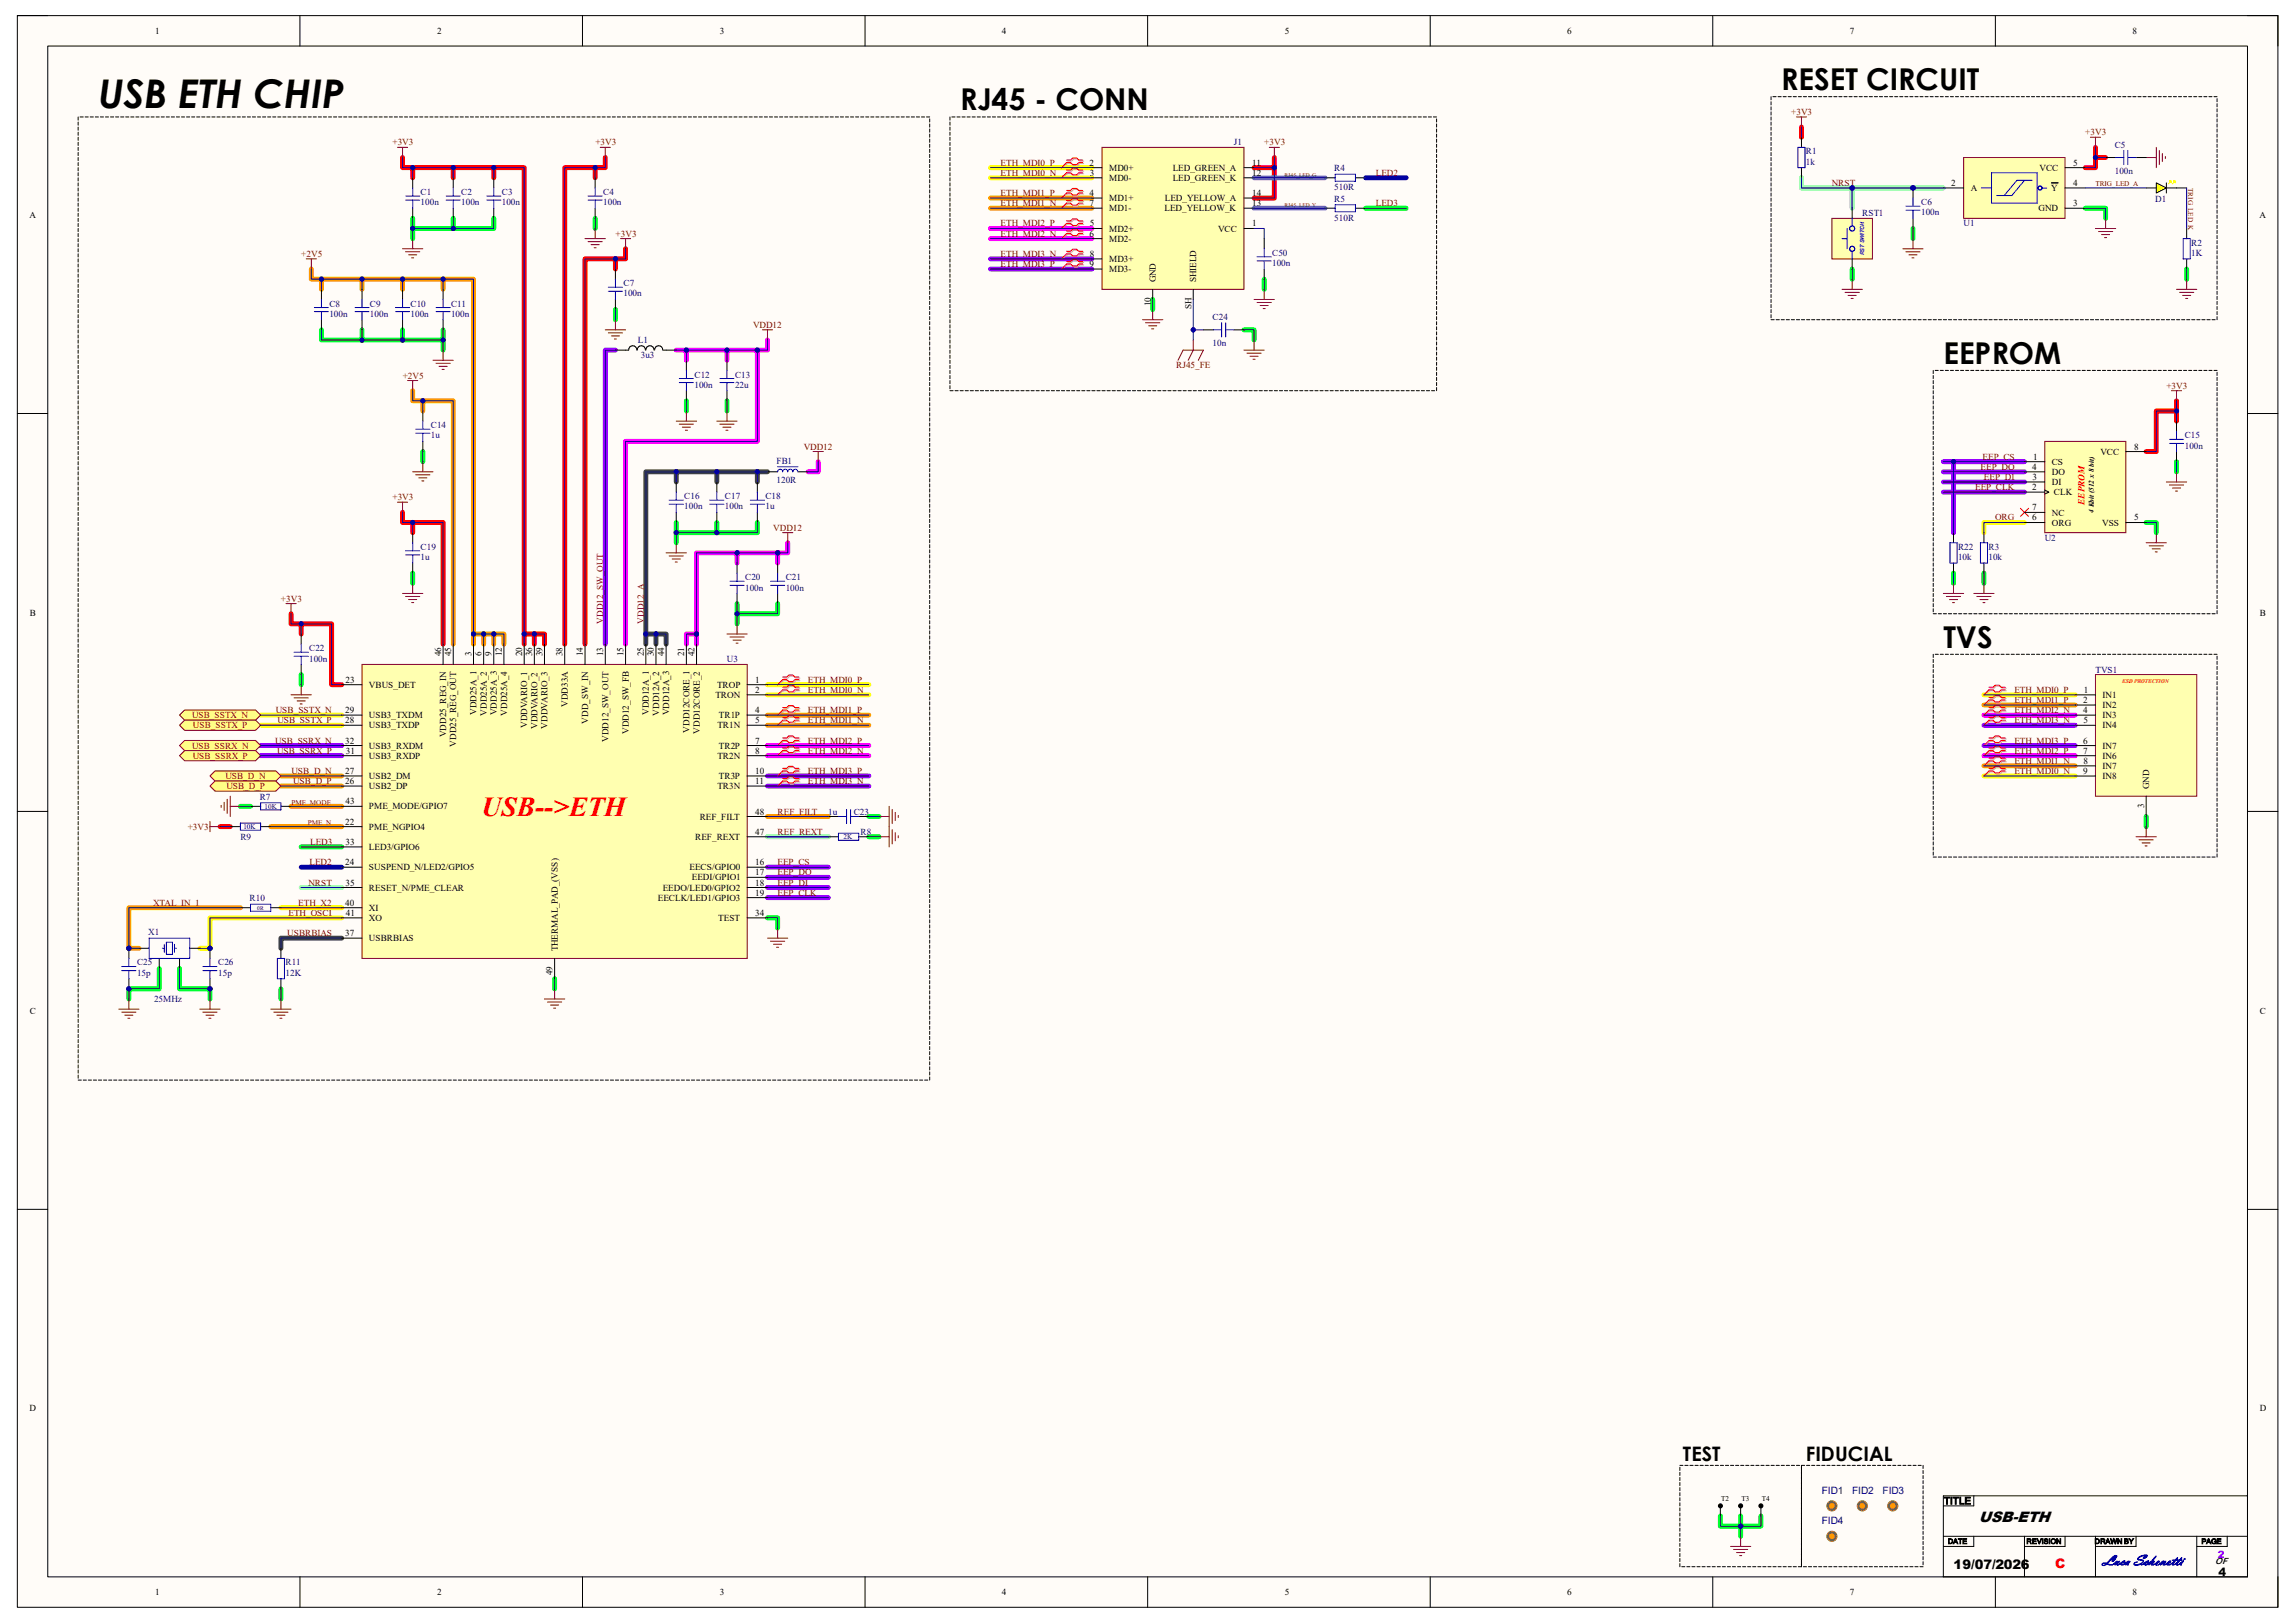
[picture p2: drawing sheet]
<svg xmlns="http://www.w3.org/2000/svg" width="297mm" height="210mm" viewBox="0 0 297 210" stroke-linecap="round" stroke-linejoin="round" font-family="sans-serif">
<defs><g id="words">
<text font-size="5.1" x="12.7" y="14">USB ETH CHIP</text>
<g font-size="3.9">
<text x="230.5" y="11.6">RESET CIRCUIT</text>
<text x="124.2" y="14.3">RJ45 - CONN</text>
<text x="251.5" y="47.1">EEPROM</text>
<text x="251.5" y="83.8">TVS</text>
</g>
<text font-size="3.6" fill="#f00" x="62.3" y="105.5">USB--&gt;ETH</text>
<g font-size="2.6">
<text x="217.8" y="189.1">TEST</text>
<text x="233.7" y="189.1">FIDUCIAL</text>
</g>
<text font-size="2" x="256.1" y="196.9">USB-ETH</text>
<text font-size="1.9" fill="#00f" x="272.2" y="202.5">Luca Schenetti</text>
<text font-size="1.7" x="252.8" y="203">19/07/2026</text>
<text font-size="1.7" fill="#f00" x="266" y="202.9">C</text>
<text font-size="1.5" x="287.1" y="204">4</text>
<g font-size="1.3" fill="#000080">
<text x="235.8" y="193.3">FID1</text>
<text x="235.8" y="197.2">FID4</text>
<text x="239.7" y="193.3">FID2</text>
<text x="243.6" y="193.3">FID3</text>
</g>
<g font-size="1.3">
<text x="251.6" y="194.6">TITLE</text>
<text x="286.7" y="202.4">OF</text>
</g>
<text font-size="1.3" fill="#90f" x="287" y="201.5">2</text>
<g font-size="1.2">
<text x="20.1" y="4.4">1</text>
<text x="56.6" y="4.4">2</text>
<text x="93.2" y="4.4">3</text>
<text x="129.7" y="4.4">4</text>
<text x="166.3" y="4.4">5</text>
<text x="202.8" y="4.4">6</text>
<text x="239.4" y="4.4">7</text>
<text x="276" y="4.4">8</text>
<text x="141" y="21.4">2</text>
<text x="141.1" y="22.7">3</text>
<text x="143.6" y="22.1">MD0+</text>
<text x="143.6" y="23.4">MD0-</text>
<text x="151.8" y="22.1">LED_GREEN_A</text>
<text x="151.8" y="23.4">LED_GREEN_K</text>
<text x="162.1" y="21.4">11</text>
<text x="162.1" y="22.7">12</text>
<text x="263.9" y="22.1">VCC</text>
<text x="268.3" y="21.4">5</text>
<text x="3.8" y="28.2">A</text>
<text x="141" y="25.4">4</text>
<text x="141" y="26.7">7</text>
<text x="141.1" y="29.3">5</text>
<text x="143.6" y="26">MD1+</text>
<text x="143.6" y="30">MD2+</text>
<text x="143.6" y="27.3">MD1-</text>
<text x="150.7" y="27.3">LED_YELLOW_K</text>
<text x="150.7" y="26">LED_YELLOW_A</text>
<text x="157.6" y="30">VCC</text>
<text x="162.1" y="29.3">1</text>
<text x="162.1" y="25.4">14</text>
<text x="162.1" y="26.7">13</text>
<text x="252.5" y="24">2</text>
<text x="255.1" y="24.7">A</text>
<text x="263.8" y="27.3">GND</text>
<text x="265.5" y="24.7">Y</text>
<text x="268.3" y="24">4</text>
<text x="268.3" y="26.7">3</text>
<text x="292.4" y="28.2">A</text>
<text x="141" y="30.6">6</text>
<text x="141" y="34.5">9</text>
<text x="141.1" y="33.2">8</text>
<text x="143.6" y="31.3">MD2-</text>
<text x="143.6" y="33.9">MD3+</text>
<text x="143.6" y="35.2">MD3-</text>
<text x="148.9" y="39.6" transform="rotate(-90 148.9 39.6)">10</text>
<text x="149.6" y="36.5" transform="rotate(-90 149.6 36.5)">GND</text>
<text x="154.2" y="40" transform="rotate(-90 154.2 40)">SH</text>
<text x="154.8" y="36.5" transform="rotate(-90 154.8 36.5)">SHIELD</text>
<text x="263.1" y="59.5">1</text>
<text x="271.8" y="58.8">VCC</text>
<text x="276.2" y="58.2">8</text>
<text x="263" y="63.4">2</text>
<text x="263" y="60.8">4</text>
<text x="263.1" y="62.1">3</text>
<text x="265.6" y="60.2">CS</text>
<text x="265.6" y="62.8">DI</text>
<text x="265.6" y="61.5">DO</text>
<text x="265.8" y="64.1">CLK</text>
<text x="263" y="66">7</text>
<text x="263" y="67.4">6</text>
<text x="265.6" y="66.7">NC</text>
<text x="265.6" y="68">ORG</text>
<text x="272.1" y="68">VSS</text>
<text x="276.2" y="67.4">5</text>
<text x="3.9" y="79.7">B</text>
<text x="292.5" y="79.7">B</text>
<text x="44.7" y="88.3">23</text>
<text x="47.8" y="89">VBUS_DET</text>
<text x="57.1" y="84.9" transform="rotate(-90 57.1 84.9)">46</text>
<text x="58.4" y="84.9" transform="rotate(-90 58.4 84.9)">45</text>
<text x="61" y="84.9" transform="rotate(-90 61 84.9)">3</text>
<text x="62.3" y="84.9" transform="rotate(-90 62.3 84.9)">6</text>
<text x="63.6" y="84.9" transform="rotate(-90 63.6 84.9)">9</text>
<text x="64.9" y="84.9" transform="rotate(-90 64.9 84.9)">12</text>
<text x="67.6" y="84.9" transform="rotate(-90 67.6 84.9)">20</text>
<text x="68.9" y="84.9" transform="rotate(-90 68.9 84.9)">36</text>
<text x="70.2" y="84.9" transform="rotate(-90 70.2 84.9)">39</text>
<text x="72.8" y="84.9" transform="rotate(-90 72.8 84.9)">38</text>
<text x="75.4" y="84.9" transform="rotate(-90 75.4 84.9)">14</text>
<text x="78.1" y="84.9" transform="rotate(-90 78.1 84.9)">13</text>
<text x="80.7" y="84.9" transform="rotate(-90 80.7 84.9)">15</text>
<text x="83.3" y="84.9" transform="rotate(-90 83.3 84.9)">25</text>
<text x="84.6" y="84.9" transform="rotate(-90 84.6 84.9)">30</text>
<text x="85.9" y="84.9" transform="rotate(-90 85.9 84.9)">44</text>
<text x="88.6" y="84.9" transform="rotate(-90 88.6 84.9)">21</text>
<text x="89.9" y="84.9" transform="rotate(-90 89.9 84.9)">42</text>
<text x="92.8" y="89">TROP</text>
<text x="97.7" y="88.3">1</text>
<text x="97.7" y="89.7">2</text>
<text x="269.7" y="89.7">1</text>
<text x="44.7" y="92.3">29</text>
<text x="44.7" y="93.6">28</text>
<text x="47.8" y="92.9">USB3_TXDM</text>
<text x="47.8" y="94.2">USB3_TXDP</text>
<text x="57.7" y="95.4" transform="rotate(-90 57.7 95.4)">VDD25_REG_IN</text>
<text x="61.7" y="92.5" transform="rotate(-90 61.7 92.5)">VDD25A_1</text>
<text x="63" y="92.6" transform="rotate(-90 63 92.6)">VDD25A_2</text>
<text x="64.3" y="92.6" transform="rotate(-90 64.3 92.6)">VDD25A_3</text>
<text x="65.6" y="92.6" transform="rotate(-90 65.6 92.6)">VDD25A_4</text>
<text x="68.2" y="94.2" transform="rotate(-90 68.2 94.2)">VDDVARIO_1</text>
<text x="69.6" y="94.4" transform="rotate(-90 69.6 94.4)">VDDVARIO_2</text>
<text x="70.9" y="94.3" transform="rotate(-90 70.9 94.3)">VDDVARIO_3</text>
<text x="73.5" y="91.5" transform="rotate(-90 73.5 91.5)">VDD33A</text>
<text x="76.1" y="93.6" transform="rotate(-90 76.1 93.6)">VDD_SW_IN</text>
<text x="81.4" y="95" transform="rotate(-90 81.4 95)">VDD12_SW_FB</text>
<text x="84" y="92.5" transform="rotate(-90 84 92.5)">VDD12A_1</text>
<text x="85.3" y="92.6" transform="rotate(-90 85.3 92.6)">VDD12A_2</text>
<text x="86.6" y="92.6" transform="rotate(-90 86.6 92.6)">VDD12A_3</text>
<text x="89.2" y="94.8" transform="rotate(-90 89.2 94.8)">VDD12CORE_1</text>
<text x="90.6" y="95" transform="rotate(-90 90.6 95)">VDD12CORE_2</text>
<text x="92.6" y="90.3">TRON</text>
<text x="92.8" y="94.2">TR1N</text>
<text x="93" y="92.9">TR1P</text>
<text x="97.7" y="92.3">4</text>
<text x="97.7" y="93.6">5</text>
<text x="269.6" y="92.3">4</text>
<text x="269.6" y="91">2</text>
<text x="269.6" y="93.6">5</text>
<text x="272.1" y="94.2">IN4</text>
<text x="272.1" y="92.9">IN3</text>
<text x="272.1" y="91.6">IN2</text>
<text x="272.1" y="90.3">IN1</text>
<text x="44.7" y="96.2">32</text>
<text x="44.7" y="100.2">27</text>
<text x="44.7" y="101.5">26</text>
<text x="44.7" y="97.5">31</text>
<text x="47.8" y="96.9">USB3_RXDM</text>
<text x="47.8" y="98.2">USB3_RXDP</text>
<text x="47.8" y="100.8">USB2_DM</text>
<text x="59.1" y="96.6" transform="rotate(-90 59.1 96.6)">VDD25_REG_OUT</text>
<text x="78.7" y="96" transform="rotate(-90 78.7 96)">VDD12_SW_OUT</text>
<text x="92.8" y="98.2">TR2N</text>
<text x="93" y="96.9">TR2P</text>
<text x="93" y="100.8">TR3P</text>
<text x="97.7" y="96.2">7</text>
<text x="97.7" y="97.5">8</text>
<text x="97.7" y="100.2">10</text>
<text x="97.7" y="101.5">11</text>
<text x="269.6" y="100.2">9</text>
<text x="269.6" y="97.5">7</text>
<text x="269.6" y="96.2">6</text>
<text x="269.6" y="98.8">8</text>
<text x="272.1" y="100.8">IN8</text>
<text x="272.1" y="99.5">IN7</text>
<text x="272.1" y="98.2">IN6</text>
<text x="272.1" y="96.9">IN7</text>
<text x="44.7" y="106.7">22</text>
<text x="44.7" y="104.1">43</text>
<text x="47.8" y="107.4">PME_NGPIO4</text>
<text x="47.8" y="102.1">USB2_DP</text>
<text x="47.8" y="104.7">PME_MODE/GPIO7</text>
<text x="90.6" y="106">REF_FILT</text>
<text x="92.8" y="102.1">TR3N</text>
<text x="97.7" y="105.4">48</text>
<text x="277.5" y="104.6" transform="rotate(-90 277.5 104.6)">3</text>
<text x="278.1" y="102.1" transform="rotate(-90 278.1 102.1)">GND</text>
<text x="44.7" y="112">24</text>
<text x="44.7" y="109.3">33</text>
<text x="47.8" y="112.6">SUSPEND_N/LED2/GPIO5</text>
<text x="47.8" y="110">LED3/GPIO6</text>
<text x="89.2" y="112.6">EECS/GPIO0</text>
<text x="89.5" y="113.9">EEDI/GPIO1</text>
<text x="90" y="108.7">REF_REXT</text>
<text x="97.7" y="112">16</text>
<text x="97.7" y="113.3">17</text>
<text x="97.7" y="108">47</text>
<text x="44.7" y="117.2">40</text>
<text x="44.7" y="114.6">35</text>
<text x="44.7" y="118.5">41</text>
<text x="47.8" y="115.2">RESET_N/PME_CLEAR</text>
<text x="47.8" y="119.2">XO</text>
<text x="47.8" y="117.9">XI</text>
<text x="85.1" y="116.5">EECLK/LED1/GPIO3</text>
<text x="85.8" y="115.2">EEDO/LED0/GPIO2</text>
<text x="93" y="119.2">TEST</text>
<text x="97.7" y="114.6">18</text>
<text x="97.7" y="115.9">19</text>
<text x="97.7" y="118.5">34</text>
<text x="44.7" y="121.2">37</text>
<text x="47.8" y="121.8">USBRBIAS</text>
<text x="72.2" y="123.1" transform="rotate(-90 72.2 123.1)">THERMAL_PAD_(VSS)</text>
<text x="3.9" y="131.1">C</text>
<text x="71.5" y="126.2" transform="rotate(-90 71.5 126.2)">49</text>
<text x="292.4" y="131.1">C</text>
<text x="3.8" y="182.6">D</text>
<text x="292.4" y="182.6">D</text>
<text x="20.1" y="206.4">1</text>
<text x="56.6" y="206.4">2</text>
<text x="93.2" y="206.4">3</text>
<text x="129.7" y="206.4">4</text>
<text x="166.3" y="206.4">5</text>
<text x="202.8" y="206.4">6</text>
<text x="239.4" y="206.4">7</text>
<text x="276" y="206.4">8</text>
</g>
<g font-size="1.2" fill="#800000">
<text x="231.8" y="14.9">+3V3</text>
<text x="269.9" y="17.5">+3V3</text>
<text x="50.8" y="18.8">+3V3</text>
<text x="77" y="18.8">+3V3</text>
<text x="129.5" y="21.4">ETH_MDI0_P</text>
<text x="129.5" y="22.7">ETH_MDI0_N</text>
<text x="163.6" y="18.8">+3V3</text>
<text x="129.5" y="25.4">ETH_MDI1_P</text>
<text x="129.5" y="26.7">ETH_MDI1_N</text>
<text x="129.5" y="29.3">ETH_MDI2_P</text>
<text x="237.1" y="24">NRST</text>
<text x="39" y="33.2">+2V5</text>
<text x="79.7" y="30.6">+3V3</text>
<text x="129.5" y="30.6">ETH_MDI2_N</text>
<text x="129.5" y="34.5">ETH_MDI3_P</text>
<text x="129.5" y="33.2">ETH_MDI3_N</text>
<text x="97.5" y="42.4">VDD12</text>
<text x="152.2" y="47.7">RJ45_FE</text>
<text x="52.1" y="49">+2V5</text>
<text x="280.4" y="50.3">+3V3</text>
<text x="104" y="58.2">VDD12</text>
<text x="50.8" y="64.7">+3V3</text>
<text x="100.1" y="68.7">VDD12</text>
<text x="36.4" y="77.9">+3V3</text>
<text x="104.6" y="88.3">ETH_MDI0_P</text>
<text x="104.6" y="89.7">ETH_MDI0_N</text>
<text x="260.7" y="89.7">ETH_MDI0_P</text>
<text x="24.8" y="92.9">USB_SSTX_N</text>
<text x="25" y="94.2">USB_SSTX_P</text>
<text x="35.7" y="92.3">USB_SSTX_N</text>
<text x="35.9" y="93.6">USB_SSTX_P</text>
<text x="104.6" y="92.3">ETH_MDI1_P</text>
<text x="104.6" y="93.6">ETH_MDI1_N</text>
<text x="260.7" y="91">ETH_MDI1_P</text>
<text x="260.7" y="92.3">ETH_MDI2_N</text>
<text x="260.7" y="93.6">ETH_MDI3_N</text>
<text x="24.8" y="96.9">USB_SSRX_N</text>
<text x="24.9" y="98.2">USB_SSRX_P</text>
<text x="29.2" y="100.8">USB_D_N</text>
<text x="35.6" y="96.2">USB_SSRX_N</text>
<text x="35.9" y="97.5">USB_SSRX_P</text>
<text x="37.7" y="100.2">USB_D_N</text>
<text x="37.9" y="101.5">USB_D_P</text>
<text x="104.6" y="96.2">ETH_MDI2_P</text>
<text x="104.6" y="97.5">ETH_MDI2_N</text>
<text x="104.6" y="100.2">ETH_MDI3_P</text>
<text x="104.6" y="101.5">ETH_MDI3_N</text>
<text x="260.7" y="100.2">ETH_MDI0_N</text>
<text x="260.7" y="98.8">ETH_MDI1_N</text>
<text x="260.7" y="97.5">ETH_MDI2_P</text>
<text x="260.7" y="96.2">ETH_MDI3_P</text>
<text x="24.3" y="107.4">+3V3</text>
<text x="29.3" y="102.1">USB_D_P</text>
<text x="19.8" y="117.2">XTAL_IN_1</text>
<text x="37.3" y="118.5">ETH_OSCI</text>
<text x="38.6" y="117.2">ETH_X2</text>
<text x="39.9" y="114.6">NRST</text>
</g>
<g font-size="1.2" fill="#000080">
<text x="159.7" y="18.8">J1</text>
<text x="172.7" y="22.1">R4</text>
<text x="233.7" y="20">R1</text>
<text x="233.7" y="21.3">1k</text>
<text x="273.7" y="19.1">C5</text>
<text x="273.7" y="22.5">100n</text>
<text x="54.4" y="25.2">C1</text>
<text x="54.4" y="26.5">100n</text>
<text x="59.7" y="25.2">C2</text>
<text x="59.7" y="26.5">100n</text>
<text x="64.9" y="25.2">C3</text>
<text x="64.9" y="26.5">100n</text>
<text x="78.1" y="25.2">C4</text>
<text x="78.1" y="26.5">100n</text>
<text x="172.7" y="24.6">510R</text>
<text x="172.7" y="26.1">R5</text>
<text x="172.7" y="28.6">510R</text>
<text x="241" y="28">RST1</text>
<text x="248.6" y="26.5">C6</text>
<text x="248.6" y="27.9">100n</text>
<text x="254.1" y="29.3">U1</text>
<text x="278.9" y="26.2">D1</text>
<text x="164.6" y="33.1">C50</text>
<text x="164.6" y="34.4">100n</text>
<text x="283.6" y="31.8">R2</text>
<text x="283.6" y="33.1">1K</text>
<text x="42.6" y="39.7">C8</text>
<text x="42.6" y="41">100n</text>
<text x="47.9" y="39.7">C9</text>
<text x="47.9" y="41">100n</text>
<text x="53.1" y="39.7">C10</text>
<text x="53.1" y="41">100n</text>
<text x="58.4" y="39.7">C11</text>
<text x="58.4" y="41">100n</text>
<text x="80.7" y="37">C7</text>
<text x="80.7" y="38.4">100n</text>
<text x="156.9" y="41.4">C24</text>
<text x="82.5" y="44.4">L1</text>
<text x="82.9" y="46.4">3u3</text>
<text x="156.9" y="44.8">10n</text>
<text x="89.9" y="48.9">C12</text>
<text x="89.9" y="50.2">100n</text>
<text x="95.1" y="48.9">C13</text>
<text x="95.1" y="50.2">22u</text>
<text x="55.8" y="55.4">C14</text>
<text x="55.8" y="56.7">1u</text>
<text x="100.5" y="60">FB1</text>
<text x="282.7" y="56.7">C15</text>
<text x="282.7" y="58">100n</text>
<text x="88.6" y="64.6">C16</text>
<text x="88.6" y="65.9">100n</text>
<text x="93.8" y="64.6">C17</text>
<text x="93.8" y="65.9">100n</text>
<text x="99.1" y="64.6">C18</text>
<text x="99.1" y="65.9">1u</text>
<text x="100.5" y="62.5">120R</text>
<text x="54.4" y="71.2">C19</text>
<text x="253.4" y="71.2">R22</text>
<text x="257.3" y="71.2">R3</text>
<text x="264.6" y="70">U2</text>
<text x="54.4" y="72.5">1u</text>
<text x="96.4" y="75.1">C20</text>
<text x="96.4" y="76.4">100n</text>
<text x="101.7" y="75.1">C21</text>
<text x="101.7" y="76.4">100n</text>
<text x="253.4" y="72.5">10k</text>
<text x="257.3" y="72.5">10k</text>
<text x="40" y="84.3">C22</text>
<text x="40" y="85.6">100n</text>
<text x="94.1" y="85.7">U3</text>
<text x="271.2" y="87">TVS1</text>
<text x="33.6" y="103.5">R7</text>
<text x="107.2" y="105.4">1u</text>
<text x="110.5" y="105.4">C23</text>
<text x="31.1" y="108.7">R9</text>
<text x="111.4" y="108">R8</text>
<text x="32.3" y="116.6">R10</text>
<text x="17.7" y="124.9">C25</text>
<text x="19.2" y="121">X1</text>
<text x="28.2" y="124.9">C26</text>
<text x="37" y="124.9">R11</text>
<text x="17.7" y="126.2">15p</text>
<text x="19.9" y="129.7">25MHz</text>
<text x="28.2" y="126.2">15p</text>
<text x="37" y="126.2">12K</text>
</g>
<g font-size="1.2" fill="#980000">
<text x="178.1" y="22.7">LED2</text>
<text x="178.1" y="26.7">LED3</text>
<text x="256.6" y="59.5">EEP_CS</text>
<text x="255.6" y="63.4">EEP_CLK</text>
<text x="256.3" y="60.8">EEP_DO</text>
<text x="256.8" y="62.1">EEP_DI</text>
<text x="258.2" y="67.4">ORG</text>
<text x="78.1" y="80.7" transform="rotate(-90 78.1 80.7)">VDD12_SW_OUT</text>
<text x="83.3" y="80.7" transform="rotate(-90 83.3 80.7)">VDD12_A</text>
<text x="100.6" y="105.4">REF_FILT</text>
<text x="40" y="112">LED2</text>
<text x="40.1" y="109.3">LED3</text>
<text x="100.6" y="108">REF_REXT</text>
<text x="100.6" y="112">EEP_CS</text>
<text x="100.6" y="113.3">EEP_DO</text>
<text x="100.6" y="114.6">EEP_DI</text>
<text x="100.6" y="115.9">EEP_CLK</text>
<text x="37.2" y="121.2">USBRBIAS</text>
</g>
<text font-size="1.2" fill="#f00" x="269.8" y="65.3" transform="rotate(-90 269.8 65.3)">EEPROM</text>
<g font-size=".9" fill="#800000">
<text x="271.2" y="24.1">TRIG_LED_A</text>
<text x="283.2" y="24.3" transform="rotate(90 283.2 24.3)">TRIG_LED_K</text>
</g>
<g font-size=".9">
<text x="271" y="66.4" transform="rotate(-90 271 66.4)">4 Kbit (512 x 8 bit)</text>
<text x="222.8" y="194.3">T2</text>
<text x="225.4" y="194.3">T3</text>
<text x="228" y="194.3">T4</text>
<text x="252.1" y="199.8">DATE</text>
<text x="262.3" y="199.8">REVISION</text>
<text x="271.1" y="199.8">DRAWN BY</text>
<text x="284.9" y="199.8">PAGE</text>
</g>
<g font-size=".9" fill="#000080">
<text x="31.5" y="107.3">10K</text>
<text x="34.2" y="104.6">10K</text>
<text x="109.2" y="108.6">2K</text>
</g>
<g font-size=".9" fill="#980000">
<text x="37.7" y="104.1">PME_MODE</text>
<text x="39.8" y="106.8">PME_N</text>
</g>
<g font-size=".7" fill="#800000">
<text x="166.2" y="22.9">RJ45_LED_G</text>
<text x="166.2" y="26.8">RJ45_LED_Y</text>
</g>
<text font-size=".7" fill="#00f" x="241.3" y="33.1" transform="rotate(-90 241.3 33.1)">RST SWITCH</text>
<text font-size=".7" fill="#f00" x="274.7" y="88.4">ESD PROTECTION</text>
<text font-size=".7" fill="#000080" x="33.3" y="117.7">0R</text>
</g></defs>
<path d="M2.2 2h292.6v206h-292.6z" fill-rule="evenodd" fill="#fffcf8"/>
<path d="M2.2 2h292.6v206h-292.6z" fill="none" stroke="#000" stroke-width=".13"/>
<path d="M6.2 6h284.7v198h-284.7z" fill-rule="evenodd" fill="#fffcf8"/>
<g fill="none" stroke="#000" stroke-width=".13">
<path d="M2.2 2h4M6.2 6h284.7v198h-284.7zM38.8 2v4M75.4 2v4M112 2v4M148.5 2v4M185.1 2v4M221.7 2v4M258.2 2v4M290.9 2h3.9v4M2.2 53.5h4M290.9 53.5h3.9"/>
<path d="M2.2 105h4M290.9 105h3.9M2.2 156.5h4M290.9 156.5h3.9M38.8 204v4M75.4 204v4M112 204v4M148.5 204v4M185.1 204v4M221.7 204v4M258.2 204v4M294.8 204v4"/>
</g>
<g fill="none" stroke="#0f0" stroke-width=".64">
<path d="M53.4 28.3v1.3h10.5v-1.3M53.4 29.6v1.3M58.7 28.3v1.3M77 28.3v1.3M149.2 38.8v1.3M163.6 36.1v1.3M176.7 26.9h5.3M239.7 34.8v1.3M247.6 29.6v1.3M269.9 26.9h2.6v1.4M283 34.8v1.3M41.6 42.7v1.3h15.7v1.3"/>
<path d="M46.8 42.7v1.3M52.1 42.7v1.3M54.7 58.4v1.3M57.3 42.7v1.3M79.6 40.1v1.3M88.8 51.9v1.3M94.1 51.9v1.3M161 42.7h1.3v1.3M281.7 59.7v1.4M53.4 74.2v1.3M87.5 67.6v1.3M92.8 67.6v1.3"/>
<path d="M95.4 78.1v2.6M98 67.6v1.3h-10.5v1.3M100.6 78.1v1.3h-5.2M252.8 74.2v1.3M256.8 74.2v1.3M277.7 67.6h1.4v1.3M39 87.3v1.3M31.1 104.3h1.3M39 109.6h5.2M99.3 118.8h1.3v1.3M112.4 105.7h1.4M112.4 108.3h1.4"/>
<path d="M277.7 105.7v1.3M20.6 125.3v2.7h-3.9v1.3M23.2 125.3v2.7h4v1.3M36.4 128v1.3M71.8 126.6v1.4M222.6 196.2v1.3h5.3v-1.3M225.3 196.2v2.6"/>
</g>
<g fill="none" stroke="#f90" stroke-width=".64">
<path d="M40.3 34.8v1.3h1.3M41.6 37.4v-1.3h5.2v1.3M46.8 36.1h5.3v1.3M52.1 36.1h5.2v1.3M57.3 36.1h4v45.9M128.2 25.6h13.1M128.2 26.9h13.1M53.4 50.6v1.3h1.3M54.7 53.2v-1.3h4v31.5M62.6 82h-1.3v1.4M63.9 83.4v-1.4h1.3v1.4M63.9 82h-1.3v1.4"/>
<path d="M99.3 92.5h13.1M99.3 93.8h13.1M256.8 91.2h11.8M256.8 99.1h11.8M31.1 117.5h-14.4v5.2h1.3M35 107h9.2M36.4 100.4h7.8M36.4 101.7h7.8M37.7 104.3h6.5M99.3 105.7h7.9"/>
</g>
<path d="M128.2 23h13.1M128.2 21.7h13.1M262 67.6h-5.2v1.3M33.7 93.8h10.5M33.7 92.5h10.5M99.3 89.9h13.1M99.3 88.6h13.1M256.8 89.9h11.8M36.4 117.5h7.8M44.2 118.8h-17v3.9h-1.3M256.8 100.4h11.8" fill="none" stroke="#ff0" stroke-width=".64"/>
<path d="M87.5 61h-3.9v21M92.8 61h-5.3v1.4M98 61h-5.2v1.4M99.3 61h-1.3v1.4M83.6 83.4v-1.4h2.6v1.4M84.9 82v1.4M44.2 121.4h-7.8v1.3" fill="none" stroke="#434343" stroke-width=".64"/>
<path d="M233.1 23v1.3h6.6v2.6M239.7 24.3h11.8M39 114.8h5.2M99.3 108.3h7.9" fill="none" stroke="#0ff" stroke-width=".64"/>
<g fill="none" stroke="#f00" stroke-width=".64">
<path d="M233.1 16.4v1.4M271.2 19.1v2.6h-1.3M52.1 20.4v1.3h1.3v1.3M53.4 21.7h5.3v1.3M58.7 21.7h5.2v1.3M63.9 21.7h3.9v60.3M77 21.7h-3.9v61.7M78.3 20.4v1.3h-1.3v1.3M79.6 33.5h-3.9v49.9M81 32.2v1.3h-1.4v1.3M164.9 20.4v1.3h-2.6M164.9 21.7v3.9h-2.6"/>
<path d="M271.2 20.4h1.3M281.7 53.2h-2.6v5.2h-1.4M281.7 51.9v2.6M37.7 79.4v1.3h1.3M52.1 66.3v1.3h1.3M53.4 68.9v-1.3h3.9v15.8M39 82v-1.3h3.9v7.9h1.3M67.8 83.4v-1.4h2.7v1.4M69.2 82v1.4M28.5 107h1.3"/>
</g>
<path d="M162.3 26.9h9.2M162.3 23h9.2" fill="none" stroke="#4a86e8" stroke-width=".64"/>
<path d="M176.7 23h5.3M39 112.2h5.2" fill="none" stroke="#00f" stroke-width=".64"/>
<g fill="none" stroke="#90f" stroke-width=".64">
<path d="M128.2 33.5h13.1M128.2 34.8h13.1M79.6 45.3h-1.3v38.1M251.5 59.7h10.5M252.8 59.7v9.2M251.5 61.1h10.5M251.5 62.4h10.5M251.5 63.7h10.5M33.7 97.8h10.5M33.7 96.5h10.5M256.8 96.5h11.8M256.8 93.9h11.8"/>
<path d="M99.3 112.2h7.9M99.3 113.5h7.9M99.3 114.8h7.9M99.3 116.2h7.9M99.3 100.4h13.1M99.3 101.7h13.1"/>
</g>
<g fill="none" stroke="#f0f" stroke-width=".64">
<path d="M128.2 29.6h13.1M128.2 30.9h13.1M87.5 45.3h1.3v1.3M88.8 45.3h5.3v1.3M98 45.3v11.8h-17v26.3M99.3 44v1.3h-5.2M105.9 59.7v1.3h-1.3M95.4 72.9v-1.4h-5.3v10.5M95.4 71.5h5.2v1.4M101.9 70.2v1.3h-1.3M88.8 83.4v-1.4h1.3v1.4M99.3 97.8h13.1"/>
<path d="M99.3 96.5h13.1M256.8 92.5h11.8M256.8 97.8h11.8"/>
</g>
<path d="M70.5 129.3h2.6M70.9 129.7h1.8M71.3 130.1h1M71.6 130.5h.3M71.8 128v1.3" fill="none" stroke="#800000" stroke-width=".13"/>
<path d="M142.6 19.1h18.4v18.3h-18.4z" fill-rule="evenodd" fill="#ffffb0"/>
<g fill="none" stroke="#800000" stroke-width=".13">
<path d="M142.6 19.1h18.4v18.3h-18.4zM162.3 38.8h2.6M162.7 39.1h1.8M163.1 39.5h1M163.5 39.9h.2M163.6 37.4v1.4M147.9 41.4h2.6M148.3 41.8h1.8M148.7 42.2h1M149 42.6h.3M149.2 40.1v1.3M152.5 46.6l.6-1.3h2.6l-.6 1.3"/>
<path d="M154.4 44v1.3l-.6 1.3M161 45.3h2.6M161.4 45.7h1.8M161.8 46.1h1M162.2 46.5h.2M162.3 44v1.3M15.4 130.6h2.6M15.8 131h1.8M16.2 131.4h1M16.5 131.8h.3M16.7 129.3v1.3M25.9 130.6h2.6"/>
<path d="M26.3 131h1.8M26.6 131.4h1.1M27 131.8h.3M27.2 129.3v1.3"/>
</g>
<g fill="none" stroke="#000" stroke-width=".13">
<path d="M141.3 29.6h1.3M141.3 21.7h1.3M141.3 23h1.3M141.3 25.6h1.3M141.3 30.9h1.3M141.3 26.9h1.3M141.3 33.5h1.3M141.3 34.8h1.3M149.2 37.4v1.4M154.4 37.4v1.4M161 29.6h1.3M161 21.7h1.3"/>
<path d="M161 23h1.3M161 25.6h1.3M161 26.9h1.3M155.7 42.7h1.3M159.7 42.7h1.3M31.1 117.5h1.3M35 117.5h1.4"/>
</g>
<path d="M157 42.7h1.1M158.1 41.8v1.8M158.6 41.8v1.8M158.6 42.7h1.1M32.4 117h2.6v.9h-2.6z" fill="none" stroke="#00f" stroke-width=".13"/>
<circle cx="16.7" cy="128" r=".26" fill="#000080"/>
<circle cx="16.7" cy="128" r=".26" fill="none" stroke="#000080" stroke-width=".13"/>
<circle cx="16.7" cy="122.7" r=".26" fill="#000080"/>
<circle cx="16.7" cy="122.7" r=".26" fill="none" stroke="#000080" stroke-width=".13"/>
<path d="M16.7 126.6v1.4" fill="none" stroke="#000" stroke-width=".13"/>
<circle cx="16.7" cy="128" r=".26" fill="#000080"/>
<circle cx="16.7" cy="128" r=".26" fill="none" stroke="#000080" stroke-width=".13"/>
<path d="M16.7 122.7v1.3" fill="none" stroke="#000" stroke-width=".13"/>
<circle cx="16.7" cy="122.7" r=".26" fill="#000080"/>
<circle cx="16.7" cy="122.7" r=".26" fill="none" stroke="#000080" stroke-width=".13"/>
<path d="M15.8 125.6h1.8M15.8 125.1h1.8M16.7 124v1.1M16.7 125.6v1M19.3 121.4h5.2v2.6h-5.2zM21 122.7h.3M21.3 122.2v1M21.5 121.9h.8v1.6h-.8zM22.6 122.2v1M22.6 122.7h.2" fill="none" stroke="#00f" stroke-width=".13"/>
<path d="M18 122.7h1.3M20.6 124v1.3M23.2 124v1.3M24.5 122.7h1.4" fill="none" stroke="#000" stroke-width=".13"/>
<circle cx="27.2" cy="128" r=".26" fill="#000080"/>
<circle cx="27.2" cy="128" r=".26" fill="none" stroke="#000080" stroke-width=".13"/>
<circle cx="27.2" cy="122.7" r=".26" fill="#000080"/>
<circle cx="27.2" cy="122.7" r=".26" fill="none" stroke="#000080" stroke-width=".13"/>
<path d="M27.2 126.6v1.4" fill="none" stroke="#000" stroke-width=".13"/>
<circle cx="27.2" cy="128" r=".26" fill="#000080"/>
<circle cx="27.2" cy="128" r=".26" fill="none" stroke="#000080" stroke-width=".13"/>
<path d="M27.2 122.7v1.3" fill="none" stroke="#000" stroke-width=".13"/>
<circle cx="27.2" cy="122.7" r=".26" fill="#000080"/>
<circle cx="27.2" cy="122.7" r=".26" fill="none" stroke="#000080" stroke-width=".13"/>
<path d="M108.5 105.7h1.1M108.5 107.8h2.6v.9h-2.6zM109.6 104.7v1.9M110.1 104.7v1.9M110.1 105.7h1M26.3 125.6h1.8M26.3 125.1h1.8M27.2 124v1.1M27.2 125.6v1M35.9 124h.9v2.6h-.9z" fill="none" stroke="#00f" stroke-width=".13"/>
<path d="M107.2 105.7h1.3M107.2 108.3h1.3M111.1 105.7h1.3M111.1 108.3h1.3M36.4 122.7v1.3M36.4 126.6v1.4" fill="none" stroke="#000" stroke-width=".13"/>
<g fill="none" stroke="#800000" stroke-width=".13">
<path d="M232.5 15.1h1.3M233.1 15.1v1.3M270.5 17.8h1.3M271.2 17.8v1.3M279.1 19.1v2.6M279.5 19.5v1.8M279.8 19.9v1M238.4 37.4h2.6M238.8 37.8h1.8M239.2 38.2h1M239.6 38.6h.2M239.7 36.1v1.3"/>
<path d="M246.3 32.2h2.6M246.7 32.6h1.8M247 33h1.1M247.4 33.4h.3M247.6 30.9v1.3M271.2 29.6h2.6M271.6 30h1.8M272 30.4h1M272.4 30.7h.2M272.5 28.3v1.3M277.7 20.4h1.4M280.2 20.3v.2"/>
<path d="M281.7 37.4h2.6M282.1 37.8h1.8M282.5 38.2h1M282.9 38.6h.2M283 36.1v1.3M113.8 105.7h1.3M113.8 108.3h1.3M115.1 104.3v5.3M115.5 104.7v1.9M115.5 107.4v1.8M115.9 105.1v1.1M115.9 107.8v1"/>
<path d="M116.2 105.5v.3M116.2 108.1v.3M35 130.6h2.7M35.4 131h1.9M35.8 131.4h1.1M36.2 131.8h.3M36.4 129.3v1.3M99.3 121.4h2.6M99.7 121.8h1.9M100.1 122.2h1.1M100.5 122.6h.3M100.6 120.1v1.3"/>
</g>
<circle cx="247.6" cy="24.3" r=".26" fill="#000080"/>
<circle cx="247.6" cy="24.3" r=".26" fill="none" stroke="#000080" stroke-width=".13"/>
<path d="M247.6 24.3v1.3M247.6 28.3v1.3" fill="none" stroke="#000" stroke-width=".13"/>
<circle cx="247.6" cy="24.3" r=".26" fill="#000080"/>
<circle cx="247.6" cy="24.3" r=".26" fill="none" stroke="#000080" stroke-width=".13"/>
<path d="M274.9 19.5v1.8M275.4 19.5v1.8M246.7 27.2h1.8M246.7 26.7h1.8M247.6 25.6v1.1M247.6 27.2v1.1M273.8 20.4h1.1M275.4 20.4h1M282.5 30.9h1v2.6h-1z" fill="none" stroke="#00f" stroke-width=".13"/>
<path d="M272.5 20.4h1.3M276.4 20.4h1.3M277.7 24.3h1.4M280.4 24.3h1.3M280.4 23.7v1.3M283 29.6v1.3M283 33.5v1.3" fill="none" stroke="#000" stroke-width=".13"/>
<path d="M279.1 23.7l1.3 .6-1.3 .7z" fill-rule="evenodd" fill="#ff0"/>
<path d="M279.1 23.7l1.3 .6-1.3 .7zM281.7 24.3h1.3" fill="none" stroke="#000" stroke-width=".13"/>
<path d="M280.8 23.4h.2v.3z" fill="#ff0"/>
<path d="M280.8 23.4h.2v.3zM280.9 23.5l-.3 .3" fill="none" stroke="#ff0" stroke-width=".13"/>
<path d="M281.3 23.4h.2v.3z" fill="#ff0"/>
<path d="M281.3 23.4h.2v.3zM281.4 23.5l-.2 .3" fill="none" stroke="#ff0" stroke-width=".13"/>
<g fill="none" stroke="#000" stroke-width=".13">
<path d="M229.2 12.5v.4M229.2 13.2v.4M229.2 13.8v.4M229.2 14.5v.4M229.2 15.1v.4M229.2 15.8v.4M229.2 16.4v.5M229.2 17.1v.4M229.2 17.8v.4M229.2 18.4v.4M229.2 19.1v.4M229.2 19.7v.4"/>
<path d="M229.4 12.5h.5M230.1 12.5h.4M230.8 12.5h.4M231.4 12.5h.4M232.1 12.5h.4M232.7 12.5h.4M233.4 12.5h.4M234 12.5h.5M234.7 12.5h.4M235.4 12.5h.4M236 12.5h.4M236.7 12.5h.4"/>
<path d="M237.3 12.5h.4M238 12.5h.4M238.6 12.5h.4M239.3 12.5h.4M239.9 12.5h.5M240.6 12.5h.4M241.3 12.5h.4M241.9 12.5h.4M242.6 12.5h.4M243.2 12.5h.4M243.9 12.5h.4M244.5 12.5h.5"/>
<path d="M245.2 12.5h.4M245.9 12.5h.4M246.5 12.5h.4M247.2 12.5h.4M247.8 12.5h.4M248.5 12.5h.4M249.1 12.5h.4M249.8 12.5h.4M250.4 12.5h.4M251.1 12.5h.4M251.8 12.5h.4M252.4 12.5h.4"/>
<path d="M253.1 12.5h.4M253.7 12.5h.4M254.4 12.5h.4M255 12.5h.4M255.7 12.5h.4M256.3 12.5h.5M257 12.5h.4M257.7 12.5h.4M258.3 12.5h.4M259 12.5h.4M259.6 12.5h.4M260.3 12.5h.4"/>
<path d="M260.9 12.5h.4M261.6 12.5h.4M262.2 12.5h.5M262.9 12.5h.4M263.6 12.5h.4M264.2 12.5h.4M264.9 12.5h.4M265.5 12.5h.4M266.2 12.5h.4M266.8 12.5h.5M267.5 12.5h.4M268.1 12.5h.5"/>
<path d="M268.8 12.5h.4M269.5 12.5h.4M270.1 12.5h.4M270.8 12.5h.4M271.4 12.5h.4M272.1 12.5h.4M272.7 12.5h.5M273.4 12.5h.4M274.1 12.5h.4M274.7 12.5h.4M275.4 12.5h.4M276 12.5h.4"/>
<path d="M276.7 12.5h.4M277.3 12.5h.4M278 12.5h.4M278.6 12.5h.5M279.3 12.5h.4M280 12.5h.4M280.6 12.5h.4M281.3 12.5h.4M281.9 12.5h.4M282.6 12.5h.4M283.2 12.5h.4M283.9 12.5h.4"/>
<path d="M284.6 12.5h.4M285.2 12.5h.4M285.9 12.5h.4M286.5 12.5h.4M286.9 12.8v.4M286.9 13.4v.4M286.9 14.1v.4M286.9 14.7v.4M286.9 15.4v.4M286.9 16v.4M286.9 16.7v.4M286.9 17.3v.5"/>
<path d="M286.9 18v.4M286.9 18.7v.4M286.9 19.3v.4M286.9 20v.4M229.2 20.4v.4M229.2 21v.5M229.2 21.7v.4M229.2 22.4v.4M229.2 23v.4M229.2 23.7v.4M229.2 24.3v.4M229.2 25v.4"/>
<path d="M229.2 25.6v.4M229.2 26.3v.4M229.2 26.9v.5M229.2 27.6v.4M229.2 28.3v.4M229.2 28.9v.4M229.2 29.6v.4M229.2 30.2v.4M229.2 30.9v.4M229.2 31.5v.4M229.2 32.2v.4M229.2 32.9v.4"/>
<path d="M229.2 33.5v.4M229.2 34.2v.4M229.2 34.8v.4M229.2 35.5v.4M229.2 36.1v.4M229.2 36.8v.4M229.2 37.4v.4M229.2 38.1v.4M229.2 38.8v.4M229.2 39.4v.4M286.9 20.6v.4M286.9 21.3v.4"/>
<path d="M286.9 21.9v.5M286.9 22.6v.4M286.9 23.3v.4M286.9 23.9v.4M286.9 24.6v.4M286.9 25.2v.4M286.9 25.9v.4M286.9 26.5v.4M286.9 27.2v.4M286.9 27.8v.5M286.9 28.5v.4M286.9 29.2v.4"/>
<path d="M286.9 29.8v.4M286.9 30.5v.4M286.9 31.1v.4M286.9 31.8v.4M286.9 32.4v.5M286.9 33.1v.4M286.9 33.8v.4M286.9 34.4v.4M286.9 35.1v.4M286.9 35.7v.4M286.9 36.4v.4M286.9 37v.4"/>
<path d="M286.9 37.7v.4M286.9 38.3v.5M286.9 39v.4M286.9 39.7v.4M229.2 40.1v.4M229.2 40.7v.4M229.2 41.4h.4M229.9 41.4h.4M230.5 41.4h.4M231.2 41.4h.4M231.8 41.4h.4M232.5 41.4h.4"/>
<path d="M233.1 41.4h.5M233.8 41.4h.4M234.5 41.4h.4M235.1 41.4h.4M235.8 41.4h.4M236.4 41.4h.4M237.1 41.4h.4M237.7 41.4h.4M238.4 41.4h.4M239 41.4h.5M239.7 41.4h.4M240.4 41.4h.4"/>
<path d="M241 41.4h.4M241.7 41.4h.4M242.3 41.4h.4M243 41.4h.4M243.6 41.4h.4M244.3 41.4h.4M245 41.4h.4M245.6 41.4h.4M246.3 41.4h.4M246.9 41.4h.4M247.6 41.4h.4M248.2 41.4h.4"/>
<path d="M248.9 41.4h.4M249.5 41.4h.4M250.2 41.4h.4M250.8 41.4h.5M251.5 41.4h.4M252.2 41.4h.4M252.8 41.4h.4M253.5 41.4h.4M254.1 41.4h.4M254.8 41.4h.4M255.4 41.4h.5M256.1 41.4h.4"/>
<path d="M256.8 41.4h.4M257.4 41.4h.4M258.1 41.4h.4M258.7 41.4h.4M259.4 41.4h.4M260 41.4h.4M260.7 41.4h.4M261.3 41.4h.5M262 41.4h.4M262.7 41.4h.4M263.3 41.4h.4M264 41.4h.4"/>
<path d="M264.6 41.4h.4M265.3 41.4h.4M265.9 41.4h.5M266.6 41.4h.4M267.3 41.4h.4M267.9 41.4h.4M268.6 41.4h.4M269.2 41.4h.4M269.9 41.4h.4M270.5 41.4h.4M271.2 41.4h.4M271.8 41.4h.4"/>
<path d="M272.5 41.4h.4M273.2 41.4h.4M273.8 41.4h.4M274.5 41.4h.4M275.1 41.4h.4M275.8 41.4h.4M276.4 41.4h.4M277.1 41.4h.4M277.7 41.4h.5M278.4 41.4h.4M279.1 41.4h.4M279.7 41.4h.4"/>
<path d="M280.4 41.4h.4M281 41.4h.4M281.7 41.4h.4M282.3 41.4h.4M283 41.4h.4M283.6 41.4h.5M284.3 41.4h.4M285 41.4h.4M285.6 41.4h.4M286.3 41.4h.4M286.9 40.3v.4M286.9 41v.4"/>
</g>
<path d="M254.1 20.4h13.2v7.9h-13.2z" fill-rule="evenodd" fill="#ffffb0"/>
<g fill="none" stroke="#800000" stroke-width=".13">
<path d="M164.3 19.1h1.3M164.9 19.1v1.3M254.1 20.4h13.2v7.9h-13.2zM281 50.6h1.3M281.7 50.6v1.3M37 78.1h1.3M37.7 78.1v1.3M255.4 76.8h2.7M255.8 77.2h1.9M256.2 77.6h1.1M256.6 78h.3M256.8 75.5v1.3"/>
<path d="M277.7 70.2h2.7M278.1 70.6h1.9M278.5 71h1.1M278.9 71.4h.3M279.1 68.9v1.3M280.4 62.4h2.6M280.8 62.8h1.8M281.2 63.2h1M281.5 63.5h.3M281.7 61.1v1.3M37.7 89.9h2.6M38.1 90.3h1.8"/>
<path d="M38.5 90.7h1M38.8 91.1h.3M39 88.6v1.3M28.6 104.2v.3M29 103.8v1.1M29.4 103.4v1.9M29.8 103v2.7M29.8 104.3h1.3"/>
</g>
<g fill="none" stroke="#00f" stroke-width=".13">
<path d="M232.7 19.1h.9v2.6h-.9zM172.8 22.5l2.6 .1v.9h-2.6zM172.8 26.5h2.6v.9h-2.6zM256.4 24.3h1.3M257.7 22.4h5.9v3.9h-5.9zM262 23.3l-1.6 2h-2M263 23.3h-2l-1.6 2M264.3 24.3h.6M280.8 56.9h1.8M280.8 57.4h1.8M281.7 55.8v1.1M281.7 57.4v1"/>
<path d="M256.3 70.2h.9v2.7h-.9zM38.1 84.4h1.8M38.1 84.9h1.8M39 83.4v1M39 84.9v1.1M31.1 106.5h2.6v.9h-2.6zM33.7 103.9h2.7v.9h-2.7z"/>
<circle cx="264" cy="24.3" r=".26"/>
</g>
<g fill="none" stroke="#000" stroke-width=".13">
<path d="M233.1 17.8v1.3M171.5 26.9h1.3M171.5 23h1.3M175.4 26.9h1.3M175.4 23h1.3M233.1 21.7v1.3M251.5 24.3h2.6M265.5 23.7h.9M267.3 24.3h2.6M267.3 21.7h2.6M267.3 26.9h2.6M281.7 54.5v1.3"/>
<path d="M281.7 58.4v1.3M256.8 68.9v1.3M256.8 72.9v1.3M39 82v1.4M39 86v1.3M29.8 107h1.3M32.4 104.3h1.3M33.7 107h1.3M36.4 104.3h1.3"/>
</g>
<path d="M261.5 65.8l1 1M262.5 65.8l-1 1" fill="none" stroke="#f00" stroke-width=".13"/>
<path d="M23.2 92.5l.7-.6h9.2l.6 .6-.6 .7h-9.2z" fill-rule="evenodd" fill="#ffff80"/>
<path d="M23.2 92.5l.7-.6h9.2l.6 .6-.6 .7h-9.2z" fill="none" stroke="#800000" stroke-width=".13"/>
<path d="M23.9 93.2h9.2l.6 .6-.6 .7h-9.2l-.7-.7z" fill-rule="evenodd" fill="#ffff80"/>
<path d="M23.9 93.2h9.2l.6 .6-.6 .7h-9.2l-.7-.7z" fill="none" stroke="#800000" stroke-width=".13"/>
<path d="M23.2 96.5l.7-.7h9.2l.6 .7-.6 .6h-9.2z" fill-rule="evenodd" fill="#ffff80"/>
<path d="M23.2 96.5l.7-.7h9.2l.6 .7-.6 .6h-9.2z" fill="none" stroke="#800000" stroke-width=".13"/>
<path d="M23.2 97.8l.7-.7h9.2l.6 .7-.6 .6h-9.2z" fill-rule="evenodd" fill="#ffff80"/>
<path d="M23.2 97.8l.7-.7h9.2l.6 .7-.6 .6h-9.2z" fill="none" stroke="#800000" stroke-width=".13"/>
<path d="M27.8 99.8h7.9l.7 .6-.7 .7h-7.9l-.6-.7z" fill-rule="evenodd" fill="#ffff80"/>
<path d="M27.8 99.8h7.9l.7 .6-.7 .7h-7.9l-.6-.7z" fill="none" stroke="#800000" stroke-width=".13"/>
<path d="M27.2 101.7l.6-.6h7.9l.7 .6-.7 .7h-7.9z" fill-rule="evenodd" fill="#ffff80"/>
<g fill="none" stroke="#800000" stroke-width=".13">
<path d="M51.4 19.1h1.4M52.1 19.1v1.3M77.7 19.1h1.3M78.3 19.1v1.3M39.6 33.5h1.3M40.3 33.5v1.3M52.1 32.2h2.6M52.5 32.6h1.8M52.9 33h1M53.3 33.4h.2M53.4 30.9v1.3M75.7 30.9h2.6"/>
<path d="M76.1 31.3h1.8M76.5 31.7h1M76.9 32.1h.3M77 29.6v1.3M80.3 30.9h1.3M81 30.9v1.3M52.8 49.2h1.3M53.4 49.2v1.4M54.7 59.7v1.3M56 46.6h2.7M56.4 47h1.9M56.8 47.4h1.1"/>
<path d="M57.2 47.8h.3M57.3 45.3v1.3M78.3 42.7h2.7M78.7 43.1h1.9M79.1 43.5h1.1M79.5 43.9h.3M79.6 41.4v1.3M87.5 54.5h2.6M87.9 54.9h1.8M88.3 55.3h1.1M88.7 55.7h.3M88.8 53.2v1.3"/>
<path d="M92.8 54.5h2.6M93.2 54.9h1.8M93.6 55.3h1M93.9 55.7h.3M94.1 53.2v1.3M98.7 42.7h1.3M99.3 42.7v1.3M105.2 58.4h1.3M105.9 58.4v1.3M51.4 65h1.4M52.1 65v1.3M52.1 76.8h2.6"/>
<path d="M52.5 77.2h1.8M52.9 77.6h1M53.3 78h.2M53.4 75.5v1.3M53.4 61h2.6M53.8 61.4h1.8M54.2 61.8h1M54.6 62.2h.3M86.2 71.5h2.6M86.6 71.9h1.8M87 72.3h1M87.4 72.7h.3"/>
<path d="M87.5 70.2v1.3M101.3 68.9h1.3M101.9 68.9v1.3M94.1 82h2.6M94.5 82.4h1.8M94.9 82.8h1M95.3 83.2h.2M95.4 80.7v1.3M27.2 101.7l.6-.6h7.9l.7 .6-.7 .7h-7.9z"/>
</g>
<g fill="none" stroke="#000" stroke-width=".13">
<path d="M41.6 37.4v1.3M46.8 37.4v1.3M52.1 37.4v1.3M53.4 23v1.3M53.4 26.9v1.4M57.3 37.4v1.3M58.7 23v1.3M58.7 26.9v1.4M63.9 23v1.3M63.9 26.9v1.4M77 23v1.3M77 26.9v1.4"/>
<path d="M79.6 34.8v1.3M79.6 38.7v1.4M41.6 41.4v1.3M46.8 41.4v1.3M52.1 41.4v1.3M54.7 53.2v1.3M54.7 57.1v1.3M57.3 41.4v1.3M79.6 45.3h1.8M81.4 45.3a.52 .52 0 0 1 .5-.6 .52 .52 0 0 1 .5 .6M82.5 45.3a.52 .52 0 0 1 .5-.6 .52 .52 0 0 1 .5 .6M83.6 45.3a.52 .52 0 0 1 .5-.6 .52 .52 0 0 1 .5 .6"/>
<path d="M84.7 45.3a.52 .52 0 0 1 .5-.6 .52 .52 0 0 1 .6 .6M85.8 45.3h1.7M88.8 46.6v1.3M88.8 50.6v1.3M94.1 46.6v1.3M94.1 50.6v1.3M250.2 47.9v.4M250.2 48.6v.4M250.2 49.2v.5M250.2 49.9v.4M250.2 50.6v.4M250.2 51.2v.4"/>
<path d="M250.2 51.9v.4M250.2 52.5v.4M250.2 53.2v.4M250.2 53.8v.5M250.2 54.5v.4M250.2 55.1v.5M250.2 55.8v.4M250.2 56.5v.4M250.2 57.1v.4M250.2 57.8v.4M250.2 58.4v.4M250.2 59.1v.4"/>
<path d="M250.2 59.7v.5M250.4 47.9h.4M251.1 47.9h.4M251.8 47.9h.4M252.4 47.9h.4M253.1 47.9h.4M253.7 47.9h.4M254.4 47.9h.4M255 47.9h.4M255.7 47.9h.4M256.3 47.9h.5M257 47.9h.4"/>
<path d="M257.7 47.9h.4M258.3 47.9h.4M259 47.9h.4M259.6 47.9h.4M260.3 47.9h.4M260.9 47.9h.4M261.6 47.9h.4M262.2 47.9h.5M262.9 47.9h.4M263.6 47.9h.4M264.2 47.9h.4M264.9 47.9h.4"/>
<path d="M265.5 47.9h.4M266.2 47.9h.4M266.8 47.9h.5M267.5 47.9h.4M268.1 47.9h.5M268.8 47.9h.4M269.5 47.9h.4M270.1 47.9h.4M270.8 47.9h.4M271.4 47.9h.4M272.1 47.9h.4M272.7 47.9h.5"/>
<path d="M273.4 47.9h.4M274.1 47.9h.4M274.7 47.9h.4M275.4 47.9h.4M276 47.9h.4M276.7 47.9h.4M277.3 47.9h.4M278 47.9h.4M278.6 47.9h.5M279.3 47.9h.4M280 47.9h.4M280.6 47.9h.4"/>
<path d="M281.3 47.9h.4M281.9 47.9h.4M282.6 47.9h.4M283.2 47.9h.4M283.9 47.9h.4M284.6 47.9h.4M285.2 47.9h.4M285.9 47.9h.4M286.5 47.9h.4M286.9 48.2v.4M286.9 48.8v.4M286.9 49.5v.4"/>
<path d="M286.9 50.1v.5M286.9 50.8v.4M286.9 51.5v.4M286.9 52.1v.4M286.9 52.8v.4M286.9 53.4v.4M286.9 54.1v.4M286.9 54.7v.4M286.9 55.4v.4M286.9 56v.5M286.9 56.7v.4M286.9 57.4v.4"/>
<path d="M286.9 58v.4M286.9 58.7v.4M286.9 59.3v.4M286.9 60v.4M53.4 68.9v1.3M53.4 72.9v1.3M87.5 62.4v1.3M87.5 66.3v1.3M92.8 62.4v1.3M92.8 66.3v1.3M95.4 72.9v1.3M95.4 76.8v1.3"/>
<path d="M98 62.4v1.3M98 66.3v1.3M99.3 61h1.3M100.6 72.9v1.3M100.6 76.8v1.3M103.3 61h1.3M250.2 60.4v.4M250.2 61.1v.4M250.2 61.7v.4M250.2 62.4v.4M250.2 63v.4M250.2 63.7v.4"/>
<path d="M250.2 64.3v.4M250.2 65v.4M250.2 65.6v.5M250.2 66.3v.4M250.2 67v.4M250.2 67.6v.4M250.2 68.3v.4M250.2 68.9v.4M250.2 69.6v.4M250.2 70.2v.4M250.2 70.9v.4M250.2 71.5v.5"/>
<path d="M250.2 72.2v.4M250.2 72.9v.4M250.2 73.5v.4M250.2 74.2v.4M250.2 74.8v.4M250.2 75.5v.4M250.2 76.1v.4M250.2 76.8v.4M250.2 77.4v.5M250.2 78.1v.4M250.2 78.8v.4M250.2 79.4h.4"/>
<path d="M250.8 79.4h.5M251.5 79.4h.4M252.2 79.4h.4M252.8 79.4h.4M253.5 79.4h.4M254.1 79.4h.4M254.8 79.4h.4M255.4 79.4h.5M256.1 79.4h.4M256.8 79.4h.4M257.4 79.4h.4M258.1 79.4h.4"/>
<path d="M258.7 79.4h.4M259.4 79.4h.4M260 79.4h.4M260.7 79.4h.4M261.3 79.4h.5M262 79.4h.4M262.7 79.4h.4M263.3 79.4h.4M264 79.4h.4M264.6 79.4h.4M265.3 79.4h.4M265.9 79.4h.5"/>
<path d="M266.6 79.4h.4M267.3 79.4h.4M267.9 79.4h.4M268.6 79.4h.4M269.2 79.4h.4M269.9 79.4h.4M270.5 79.4h.4M271.2 79.4h.4M271.8 79.4h.4M272.5 79.4h.4M273.2 79.4h.4M273.8 79.4h.4"/>
<path d="M274.5 79.4h.4M275.1 79.4h.4M275.8 79.4h.4M276.4 79.4h.4M277.1 79.4h.4M277.7 79.4h.5M278.4 79.4h.4M279.1 79.4h.4M279.7 79.4h.4M280.4 79.4h.4M281 79.4h.4M281.7 79.4h.4"/>
<path d="M282.3 79.4h.4M283 79.4h.4M283.6 79.4h.5M284.3 79.4h.4M285 79.4h.4M285.6 79.4h.4M286.3 79.4h.4M286.9 60.6v.5M286.9 61.3v.4M286.9 62v.4M286.9 62.6v.4M286.9 63.3v.4"/>
<path d="M286.9 63.9v.4M286.9 64.6v.4M286.9 65.2v.4M286.9 65.9v.4M286.9 66.5v.5M286.9 67.2v.4M286.9 67.9v.4M286.9 68.5v.4M286.9 69.2v.4M286.9 69.8v.4M286.9 70.5v.4M286.9 71.1v.4"/>
<path d="M286.9 71.8v.4M286.9 72.5v.4M286.9 73.1v.4M286.9 73.8v.4M286.9 74.4v.4M286.9 75.1v.4M286.9 75.7v.4M286.9 76.4v.4M286.9 77v.4M286.9 77.7v.4M286.9 78.3v.5M286.9 79v.4"/>
<path d="M250.2 84.7v.4M250.2 85.3v.4M250.2 86v.4M250.2 86.6v.4M250.2 87.3v.4M250.2 87.9v.5M250.2 88.6v.4M250.2 89.3v.4M250.2 89.9v.4M250.2 90.6v.4M250.2 91.2v.4M250.2 91.9v.4"/>
<path d="M250.2 92.5v.5M250.2 93.2v.4M250.2 93.9v.4M250.2 94.5v.4M250.2 95.2v.4M250.2 95.8v.4M250.2 96.5v.4M250.2 97.1v.4M250.2 97.8v.4M250.2 98.4v.4M250.2 99.1v.4M250.2 99.8v.4"/>
<path d="M250.4 84.7h.4M251.1 84.7h.4M251.8 84.7h.4M252.4 84.7h.4M253.1 84.7h.4M253.7 84.7h.4M254.4 84.7h.4M255 84.7h.4M255.7 84.7h.4M256.3 84.7h.5M257 84.7h.4M257.7 84.7h.4"/>
<path d="M258.3 84.7h.4M259 84.7h.4M259.6 84.7h.4M260.3 84.7h.4M260.9 84.7h.4M261.6 84.7h.4M262.2 84.7h.5M262.9 84.7h.4M263.6 84.7h.4M264.2 84.7h.4M264.9 84.7h.4M265.5 84.7h.4"/>
<path d="M266.2 84.7h.4M266.8 84.7h.5M267.5 84.7h.4M268.1 84.7h.5M268.8 84.7h.4M269.5 84.7h.4M270.1 84.7h.4M270.8 84.7h.4M271.4 84.7h.4M272.1 84.7h.4M272.7 84.7h.5M273.4 84.7h.4"/>
<path d="M274.1 84.7h.4M274.7 84.7h.4M275.4 84.7h.4M276 84.7h.4M276.7 84.7h.4M277.3 84.7h.4M278 84.7h.4M278.6 84.7h.5M279.3 84.7h.4M280 84.7h.4M280.6 84.7h.4M281.3 84.7h.4"/>
<path d="M281.9 84.7h.4M282.6 84.7h.4M283.2 84.7h.4M283.9 84.7h.4M284.6 84.7h.4M285.2 84.7h.4M285.9 84.7h.4M286.5 84.7h.4M286.9 84.9v.4M286.9 85.6v.4M286.9 86.2v.4M286.9 86.9v.4"/>
<path d="M286.9 87.5v.4M286.9 88.2v.4M286.9 88.8v.5M286.9 89.5v.4M286.9 90.2v.4M286.9 90.8v.4M286.9 91.5v.4M286.9 92.1v.4M286.9 92.8v.4M286.9 93.4v.5M286.9 94.1v.4M286.9 94.8v.4"/>
<path d="M286.9 95.4v.4M286.9 96.1v.4M286.9 96.7v.4M286.9 97.4v.4M286.9 98v.4M286.9 98.7v.4M286.9 99.3v.5M250.2 100.4v.4M250.2 101.1v.4M250.2 101.7v.4M250.2 102.4v.4M250.2 103v.4"/>
<path d="M250.2 103.7v.4M250.2 104.3v.5M250.2 105v.4M250.2 105.7v.4M250.2 106.3v.4M250.2 107v.4M250.2 107.6v.4M250.2 108.3v.4M250.2 108.9v.4M250.2 109.6v.4M250.2 110.2v.5M250.2 110.9h.4"/>
<path d="M250.8 110.9h.5M251.5 110.9h.4M252.2 110.9h.4M252.8 110.9h.4M253.5 110.9h.4M254.1 110.9h.4M254.8 110.9h.4M255.4 110.9h.5M256.1 110.9h.4M256.8 110.9h.4M257.4 110.9h.4M258.1 110.9h.4"/>
<path d="M258.7 110.9h.4M259.4 110.9h.4M260 110.9h.4M260.7 110.9h.4M261.3 110.9h.5M262 110.9h.4M262.7 110.9h.4M263.3 110.9h.4M264 110.9h.4M264.6 110.9h.4M265.3 110.9h.4M265.9 110.9h.5"/>
<path d="M266.6 110.9h.4M267.3 110.9h.4M267.9 110.9h.4M268.6 110.9h.4M269.2 110.9h.4M269.9 110.9h.4M270.5 110.9h.4M271.2 110.9h.4M271.8 110.9h.4M272.5 110.9h.4M273.2 110.9h.4M273.8 110.9h.4"/>
<path d="M274.5 110.9h.4M275.1 110.9h.4M275.8 110.9h.4M276.4 110.9h.4M277.1 110.9h.4M277.7 110.9h.5M278.4 110.9h.4M279.1 110.9h.4M279.7 110.9h.4M280.4 110.9h.4M281 110.9h.4M281.7 110.9h.4"/>
<path d="M282.3 110.9h.4M283 110.9h.4M283.6 110.9h.5M284.3 110.9h.4M285 110.9h.4M285.6 110.9h.4M286.3 110.9h.4M286.9 100v.4M286.9 100.7v.4M286.9 101.3v.4M286.9 102v.4M286.9 102.6v.4"/>
<path d="M286.9 103.3v.4M286.9 103.9v.4M286.9 104.6v.4M286.9 105.3v.4M286.9 105.9v.4M286.9 106.6v.4M286.9 107.2v.4M286.9 107.9v.4M286.9 108.5v.4M286.9 109.2v.4M286.9 109.8v.4M286.9 110.5v.4"/>
<path d="M251.5 193.6h39.4v10.4h-39.4zM251.5 198.8h39.4M255.4 193.6v1.3h-3.9M255.4 198.8v1.3h-3.9M262 198.8v5.2M267.3 198.8v1.3h-5.3M271.2 198.8v5.2M276.4 198.8v1.3h-5.2M284.3 198.8v5.2M288.2 198.8v1.3h-3.9"/>
</g>
<g fill="none" stroke="#00f" stroke-width=".13">
<path d="M40.7 39.8h1.8M41.6 38.7v1.1M45.9 39.8h1.9M46.8 38.7v1.1M51.2 39.8h1.8M52.1 38.7v1.1M52.5 25.9h1.8M52.5 25.4h1.8M53.4 24.3v1.1M53.4 25.9v1M56.4 39.8h1.9M57.3 38.7v1.1"/>
<path d="M57.7 25.9h1.9M57.7 25.4h1.9M58.7 24.3v1.1M58.7 25.9v1M63 25.9h1.8M63 25.4h1.8M63.9 24.3v1.1M63.9 25.9v1M76.1 25.9h1.8M76.1 25.4h1.8M77 24.3v1.1M77 25.9v1"/>
<path d="M78.7 37.7h1.9M78.7 37.2h1.9M79.6 36.1v1.1M79.6 37.7v1M40.7 40.3h1.8M41.6 40.3v1.1M45.9 40.3h1.9M46.8 40.3v1.1M51.2 40.3h1.8M52.1 40.3v1.1M53.8 56.1h1.8M53.8 55.5h1.8"/>
<path d="M54.7 54.5v1M54.7 56.1v1M56.4 40.3h1.9M57.3 40.3v1.1M87.9 49.5h1.8M87.9 49h1.8M88.8 47.9v1.1M88.8 49.5v1.1M93.2 49.5h1.8M93.2 49h1.8M94.1 47.9v1.1M94.1 49.5v1.1"/>
<path d="M52.5 71.8h1.8M52.5 71.3h1.8M53.4 70.2v1.1M53.4 71.8v1.1M86.6 65.2h1.8M86.6 64.7h1.8M87.5 63.7v1M87.5 65.2v1.1M91.8 65.2h1.9M91.8 64.7h1.9M92.8 63.7v1M92.8 65.2v1.1"/>
<path d="M94.5 75.7h1.8M94.5 75.2h1.8M95.4 74.2v1M95.4 75.7v1.1M97.1 65.2h1.8M97.1 64.7h1.8M98 63.7v1M98 65.2v1.1M99.7 75.7h1.9M99.7 75.2h1.9M100.6 60.4h2.7M100.6 74.2v1"/>
<path d="M100.6 75.7v1.1M100.6 61a.33 .33 0 0 1 .4-.3 .33 .33 0 0 1 .3 .3 .33 .33 0 0 1 .3-.3 .33 .33 0 0 1 .3 .3 .33 .33 0 0 1 .4-.3 .33 .33 0 0 1 .3 .3 .33 .33 0 0 1 .3-.3 .33 .33 0 0 1 .4 .3"/>
</g>
<g fill="none" stroke="#d0a19e" stroke-width=".13">
<path d="M101.4 87.7h.5l.3-.2h.5l.3 .2h.5M101.4 89.1h.5l.3-.3h.5l.3 .3h.5M101.4 91.7h.5l.3-.3h.5l.3 .3h.5M101.4 93h.5l.3-.3h.5l.3 .3h.5M101.4 95.6h.5l.3-.2h.5l.3 .2h.5M101.4 96.9h.5l.3-.2h.5l.3 .2h.5M101.4 99.6h.5l.3-.3h.5l.3 .3h.5M103.5 88.1h-.5l-.3 .2h-.5l-.3-.2h-.5l-.8 .5M103.5 89.4h-.5l-.3 .3h-.5l-.3-.3h-.5l-.8 .5M103.5 92h-.5l-.3 .3h-.5l-.3-.3h-.5l-.8 .5M103.5 93.3h-.5l-.3 .3h-.5l-.3-.3h-.5l-.8 .5M103.5 95.9h-.5l-.3 .3h-.5l-.3-.3h-.5l-.8 .6"/>
<path d="M103.5 97.3h-.5l-.3 .2h-.5l-.3-.2h-.5l-.8 .5M103.5 99.9h-.5l-.3 .2h-.5l-.3-.2h-.5l-.8 .5M101.4 100.9h.5l.3-.3h.5l.3 .3h.5M103.5 101.2h-.5l-.3 .3h-.5l-.3-.3h-.5l-.8 .5"/>
</g>
<g fill="none" stroke="#f00" stroke-width=".13">
<path d="M101.3 87.6h.5l.3-.2h.5l.3 .2h.5M101.3 88.9h.5l.3-.2h.5l.3 .2h.5M101.3 91.6h.5l.3-.3h.5l.3 .3h.5M101.3 92.9h.5l.3-.3h.5l.3 .3h.5M101.3 95.5h.5l.3-.3h.5l.3 .3h.5M101.3 96.8h.5l.3-.3h.5l.3 .3h.5M101.3 99.4h.5l.3-.2h.5l.3 .2h.5M103.4 87.9h-.5l-.3 .3h-.5l-.3-.3h-.5l-.7 .7M103.4 89.3h-.5l-.3 .2h-.5l-.3-.2h-.5l-.7 .6M103.4 91.9h-.5l-.3 .2h-.5l-.3-.2h-.5l-.7 .6M103.4 93.2h-.5l-.3 .3h-.5l-.3-.3h-.5l-.7 .6M103.4 95.8h-.5l-.3 .3h-.5l-.3-.3h-.5l-.7 .7"/>
<path d="M103.4 97.1h-.5l-.3 .3h-.5l-.3-.3h-.5l-.7 .7M103.4 99.8h-.5l-.3 .2h-.5l-.3-.2h-.5l-.7 .6M101.3 100.7h.5l.3-.2h.5l.3 .2h.5M103.4 101.1h-.5l-.3 .2h-.5l-.3-.2h-.5l-.7 .6"/>
</g>
<path d="M271.2 87.3h13.1v15.7h-13.1z" fill-rule="evenodd" fill="#ffffb0"/>
<path d="M271.2 87.3h13.1v15.7h-13.1zM276.4 108.3h2.7M276.8 108.7h1.9M277.2 109.1h1.1M277.6 109.5h.3M277.7 107v1.3" fill="none" stroke="#800000" stroke-width=".13"/>
<g fill="none" stroke="#000" stroke-width=".13">
<path d="M10.1 15.1v.4M10.1 15.8v.4M10.1 16.4v.5M10.1 17.1v.4M10.1 17.8v.4M10.1 18.4v.4M10.1 19.1v.4M10.1 19.7v.4M10.4 15.1h.4M11 15.1h.4M11.7 15.1h.4M12.3 15.1h.4"/>
<path d="M13 15.1h.4M13.6 15.1h.5M14.3 15.1h.4M15 15.1h.4M15.6 15.1h.4M16.3 15.1h.4M16.9 15.1h.4M17.6 15.1h.4M18.2 15.1h.4M18.9 15.1h.4M19.5 15.1h.5M20.2 15.1h.4"/>
<path d="M20.9 15.1h.4M21.5 15.1h.4M22.2 15.1h.4M22.8 15.1h.4M23.5 15.1h.4M24.1 15.1h.4M24.8 15.1h.4M25.4 15.1h.5M26.1 15.1h.4M26.8 15.1h.4M27.4 15.1h.4M28.1 15.1h.4"/>
<path d="M28.7 15.1h.4M29.4 15.1h.4M30 15.1h.5M30.7 15.1h.4M31.4 15.1h.4M32 15.1h.4M32.7 15.1h.4M33.3 15.1h.4M34 15.1h.4M34.6 15.1h.4M35.3 15.1h.4M35.9 15.1h.5"/>
<path d="M36.6 15.1h.4M37.3 15.1h.4M37.9 15.1h.4M38.6 15.1h.4M39.2 15.1h.4M39.9 15.1h.4M40.5 15.1h.4M41.2 15.1h.4M41.8 15.1h.5M42.5 15.1h.4M43.2 15.1h.4M43.8 15.1h.4"/>
<path d="M44.5 15.1h.4M45.1 15.1h.4M45.8 15.1h.4M46.4 15.1h.4M47.1 15.1h.4M47.8 15.1h.4M48.4 15.1h.4M49.1 15.1h.4M49.7 15.1h.4M50.4 15.1h.4M51 15.1h.4M51.7 15.1h.4"/>
<path d="M52.3 15.1h.5M53 15.1h.4M53.7 15.1h.4M54.3 15.1h.4M55 15.1h.4M55.6 15.1h.4M56.3 15.1h.4M56.9 15.1h.4M57.6 15.1h.4M58.2 15.1h.5M58.9 15.1h.4M59.6 15.1h.4"/>
<path d="M60.2 15.1h.4M60.9 15.1h.4M61.5 15.1h.4M62.2 15.1h.4M62.8 15.1h.4M63.5 15.1h.4M64.1 15.1h.5M64.8 15.1h.4M65.5 15.1h.4M66.1 15.1h.4M66.8 15.1h.4M67.4 15.1h.4"/>
<path d="M68.1 15.1h.4M68.7 15.1h.5M69.4 15.1h.4M70.1 15.1h.4M70.7 15.1h.4M71.4 15.1h.4M72 15.1h.4M72.7 15.1h.4M73.3 15.1h.4M74 15.1h.4M74.6 15.1h.5M75.3 15.1h.4"/>
<path d="M76 15.1h.4M76.6 15.1h.4M77.3 15.1h.4M77.9 15.1h.4M78.6 15.1h.4M79.2 15.1h.4M79.9 15.1h.4M80.5 15.1h.5M81.2 15.1h.4M81.9 15.1h.4M82.5 15.1h.4M83.2 15.1h.4"/>
<path d="M83.8 15.1h.4M84.5 15.1h.4M85.1 15.1h.5M85.8 15.1h.4M86.5 15.1h.4M87.1 15.1h.4M87.8 15.1h.4M88.4 15.1h.4M89.1 15.1h.4M89.7 15.1h.4M90.4 15.1h.4M91 15.1h.5"/>
<path d="M91.7 15.1h.4M92.4 15.1h.4M93 15.1h.4M93.7 15.1h.4M94.3 15.1h.4M95 15.1h.4M95.6 15.1h.4M96.3 15.1h.4M96.9 15.1h.5M97.6 15.1h.4M98.3 15.1h.4M98.9 15.1h.4"/>
<path d="M99.6 15.1h.4M100.2 15.1h.4M100.9 15.1h.4M101.5 15.1h.4M102.2 15.1h.4M102.8 15.1h.5M103.5 15.1h.4M104.2 15.1h.4M104.8 15.1h.4M105.5 15.1h.4M106.1 15.1h.4M106.8 15.1h.4"/>
<path d="M107.4 15.1h.5M108.1 15.1h.4M108.8 15.1h.4M109.4 15.1h.4M110.1 15.1h.4M110.7 15.1h.4M111.4 15.1h.4M112 15.1h.4M112.7 15.1h.4M113.3 15.1h.5M114 15.1h.4M114.7 15.1h.4"/>
<path d="M115.3 15.1h.4M116 15.1h.4M116.6 15.1h.4M117.3 15.1h.4M117.9 15.1h.4M118.6 15.1h.4M119.2 15.1h.5M119.9 15.1h.4M120.3 15.4v.4M120.3 16v.4M120.3 16.7v.4M120.3 17.3v.5"/>
<path d="M120.3 18v.4M120.3 18.7v.4M120.3 19.3v.4M120.3 20v.4M122.9 15.1v.4M122.9 15.8v.4M122.9 16.4v.5M122.9 17.1v.4M122.9 17.8v.4M122.9 18.4v.4M122.9 19.1v.4M122.9 19.7v.4"/>
<path d="M123.2 15.1h.4M123.8 15.1h.5M124.5 15.1h.4M125.2 15.1h.4M125.8 15.1h.4M126.5 15.1h.4M127.1 15.1h.4M127.8 15.1h.4M128.4 15.1h.4M129.1 15.1h.4M129.7 15.1h.5M130.4 15.1h.4"/>
<path d="M131.1 15.1h.4M131.7 15.1h.4M132.4 15.1h.4M133 15.1h.4M133.7 15.1h.4M134.3 15.1h.4M135 15.1h.4M135.6 15.1h.5M136.3 15.1h.4M137 15.1h.4M137.6 15.1h.4M138.3 15.1h.4"/>
<path d="M138.9 15.1h.4M139.6 15.1h.4M140.2 15.1h.5M140.9 15.1h.4M141.6 15.1h.4M142.2 15.1h.4M142.9 15.1h.4M143.5 15.1h.4M144.2 15.1h.4M144.8 15.1h.4M145.5 15.1h.4M146.1 15.1h.5"/>
<path d="M146.8 15.1h.4M147.5 15.1h.4M148.1 15.1h.4M148.8 15.1h.4M149.4 15.1h.4M150.1 15.1h.4M150.7 15.1h.4M151.4 15.1h.4M152 15.1h.5M152.7 15.1h.4M153.4 15.1h.4M154 15.1h.4"/>
<path d="M154.7 15.1h.4M155.3 15.1h.4M156 15.1h.4M156.6 15.1h.4M157.3 15.1h.4M158 15.1h.4M158.6 15.1h.4M159.3 15.1h.4M159.9 15.1h.4M160.6 15.1h.4M161.2 15.1h.4M161.9 15.1h.4"/>
<path d="M162.5 15.1h.5M163.2 15.1h.4M163.9 15.1h.4M164.5 15.1h.4M165.2 15.1h.4M165.8 15.1h.4M166.5 15.1h.4M167.1 15.1h.4M167.8 15.1h.4M168.4 15.1h.5M169.1 15.1h.4M169.8 15.1h.4"/>
<path d="M170.4 15.1h.4M171.1 15.1h.4M171.7 15.1h.4M172.4 15.1h.4M173 15.1h.5M173.7 15.1h.4M174.3 15.1h.5M175 15.1h.4M175.7 15.1h.4M176.3 15.1h.4M177 15.1h.4M177.6 15.1h.4"/>
<path d="M178.3 15.1h.4M178.9 15.1h.5M179.6 15.1h.4M180.3 15.1h.4M180.9 15.1h.4M181.6 15.1h.4M182.2 15.1h.4M182.9 15.1h.4M183.5 15.1h.4M184.2 15.1h.4M184.8 15.1h.5M185.5 15.1h.4"/>
<path d="M185.9 15.4v.4M185.9 16v.4M185.9 16.7v.4M185.9 17.3v.5M185.9 18v.4M185.9 18.7v.4M185.9 19.3v.4M185.9 20v.4M10.1 20.4v.4M10.1 21v.4M10.1 21.7v.4M10.1 22.3v.5"/>
<path d="M10.1 23v.4M10.1 23.7v.4M10.1 24.3v.4M10.1 25v.4M10.1 25.6v.4M10.1 26.3v.4M10.1 26.9v.4M10.1 27.6v.4M10.1 28.3v.4M10.1 28.9v.4M10.1 29.6v.4M10.1 30.2v.4"/>
<path d="M10.1 30.9v.4M10.1 31.5v.4M10.1 32.2v.4M10.1 32.8v.5M10.1 33.5v.4M10.1 34.2v.4M10.1 34.8v.4M10.1 35.5v.4M10.1 36.1v.4M10.1 36.8v.4M10.1 37.4v.4M10.1 38.1v.4"/>
<path d="M10.1 38.7v.5M10.1 39.4v.4M120.3 20.6v.4M120.3 21.3v.4M120.3 21.9v.5M120.3 22.6v.4M120.3 23.3v.4M120.3 23.9v.4M120.3 24.6v.4M120.3 25.2v.4M120.3 25.9v.4M120.3 26.5v.4"/>
<path d="M120.3 27.2v.4M120.3 27.8v.5M120.3 28.5v.4M120.3 29.2v.4M120.3 29.8v.4M120.3 30.5v.4M120.3 31.1v.4M120.3 31.8v.4M120.3 32.4v.4M120.3 33.1v.4M120.3 33.7v.5M120.3 34.4v.4"/>
<path d="M120.3 35.1v.4M120.3 35.7v.4M120.3 36.4v.4M120.3 37v.4M120.3 37.7v.4M120.3 38.3v.5M120.3 39v.4M120.3 39.7v.4M122.9 20.4v.4M122.9 21v.4M122.9 21.7v.4M122.9 22.4v.4"/>
<path d="M122.9 23v.4M122.9 23.7v.4M122.9 24.3v.4M122.9 25v.4M122.9 25.6v.4M122.9 26.3v.4M122.9 26.9v.5M122.9 27.6v.4M122.9 28.3v.4M122.9 28.9v.4M122.9 29.6v.4M122.9 30.2v.4"/>
<path d="M122.9 30.9v.4M122.9 31.5v.4M122.9 32.2v.4M122.9 32.8v.5M122.9 33.5v.4M122.9 34.2v.4M122.9 34.8v.4M122.9 35.5v.4M122.9 36.1v.4M122.9 36.8v.4M122.9 37.4v.4M122.9 38.1v.4"/>
<path d="M122.9 38.8v.4M122.9 39.4v.4M185.9 20.6v.4M185.9 21.3v.4M185.9 21.9v.5M185.9 22.6v.4M185.9 23.3v.4M185.9 23.9v.4M185.9 24.6v.4M185.9 25.2v.4M185.9 25.9v.4M185.9 26.5v.4"/>
<path d="M185.9 27.2v.4M185.9 27.8v.5M185.9 28.5v.4M185.9 29.2v.4M185.9 29.8v.4M185.9 30.5v.4M185.9 31.1v.4M185.9 31.8v.4M185.9 32.4v.5M185.9 33.1v.4M185.9 33.8v.4M185.9 34.4v.4"/>
<path d="M185.9 35.1v.4M185.9 35.7v.4M185.9 36.4v.4M185.9 37v.4M185.9 37.7v.4M185.9 38.3v.5M185.9 39v.4M185.9 39.7v.4M10.1 40.1v.4M10.1 40.7v.4M10.1 41.4v.4M10.1 42v.4"/>
<path d="M10.1 42.7v.4M10.1 43.3v.4M10.1 44v.4M10.1 44.7v.4M10.1 45.3v.4M10.1 46v.4M10.1 46.6v.4M10.1 47.3v.4M10.1 47.9v.4M10.1 48.6v.4M10.1 49.2v.5M10.1 49.9v.4"/>
<path d="M10.1 50.6v.4M10.1 51.2v.4M10.1 51.9v.4M10.1 52.5v.4M10.1 53.2v.4M10.1 53.8v.4M10.1 54.5v.4M10.1 55.1v.5M10.1 55.8v.4M10.1 56.5v.4M10.1 57.1v.4M10.1 57.8v.4"/>
<path d="M10.1 58.4v.4M10.1 59.1v.4M10.1 59.7v.4M120.3 40.3v.4M120.3 41v.4M120.3 41.6v.4M120.3 42.3v.4M120.3 42.9v.4M120.3 43.6v.4M120.3 44.2v.5M120.3 44.9v.4M120.3 45.6v.4"/>
<path d="M120.3 46.2v.4M120.3 46.9v.4M120.3 47.5v.4M120.3 48.2v.4M120.3 48.8v.4M120.3 49.5v.4M120.3 50.1v.5M120.3 50.8v.4M120.3 51.5v.4M120.3 52.1v.4M120.3 52.8v.4M120.3 53.4v.4"/>
<path d="M120.3 54.1v.4M120.3 54.7v.4M120.3 55.4v.4M120.3 56v.5M120.3 56.7v.4M120.3 57.4v.4M120.3 58v.4M120.3 58.7v.4M120.3 59.3v.4M120.3 60v.4M122.9 50.6h.4M122.9 40.1v.4"/>
<path d="M122.9 40.7v.4M122.9 41.4v.4M122.9 42v.4M122.9 42.7v.4M122.9 43.3v.5M122.9 44v.4M122.9 44.7v.4M122.9 45.3v.4M122.9 46v.4M122.9 46.6v.4M122.9 47.3v.4M122.9 47.9v.4"/>
<path d="M122.9 48.6v.4M122.9 49.2v.5M122.9 49.9v.4M123.6 50.6h.4M124.3 50.6h.4M124.9 50.6h.4M125.6 50.6h.4M126.2 50.6h.4M126.9 50.6h.4M127.5 50.6h.4M128.2 50.6h.4M128.8 50.6h.5"/>
<path d="M129.5 50.6h.4M130.2 50.6h.4M130.8 50.6h.4M131.5 50.6h.4M132.1 50.6h.4M132.8 50.6h.4M133.4 50.6h.4M134.1 50.6h.4M134.7 50.6h.5M135.4 50.6h.4M136.1 50.6h.4M136.7 50.6h.4"/>
<path d="M137.4 50.6h.4M138 50.6h.4M138.7 50.6h.4M139.3 50.6h.4M140 50.6h.4M140.7 50.6h.4M141.3 50.6h.4M142 50.6h.4M142.6 50.6h.4M143.3 50.6h.4M143.9 50.6h.4M144.6 50.6h.4"/>
<path d="M145.2 50.6h.5M145.9 50.6h.4M146.6 50.6h.4M147.2 50.6h.4M147.9 50.6h.4M148.5 50.6h.4M149.2 50.6h.4M149.8 50.6h.4M150.5 50.6h.4M151.1 50.6h.5M151.8 50.6h.4M152.5 50.6h.4"/>
<path d="M153.1 50.6h.4M153.8 50.6h.4M154.4 50.6h.4M155.1 50.6h.4M155.7 50.6h.4M156.4 50.6h.4M157 50.6h.5M157.7 50.6h.4M158.4 50.6h.4M159 50.6h.4M159.7 50.6h.4M160.3 50.6h.4"/>
<path d="M161 50.6h.4M161.6 50.6h.5M162.3 50.6h.4M163 50.6h.4M163.6 50.6h.4M164.3 50.6h.4M164.9 50.6h.4M165.6 50.6h.4M166.2 50.6h.4M166.9 50.6h.4M167.5 50.6h.5M168.2 50.6h.4"/>
<path d="M168.9 50.6h.4M169.5 50.6h.4M170.2 50.6h.4M170.8 50.6h.4M171.5 50.6h.4M172.1 50.6h.4M172.8 50.6h.4M173.5 50.6h.4M174.1 50.6h.4M174.8 50.6h.4M175.4 50.6h.4M176.1 50.6h.4"/>
<path d="M176.7 50.6h.4M177.4 50.6h.4M178 50.6h.5M178.7 50.6h.4M179.4 50.6h.4M180 50.6h.4M180.7 50.6h.4M181.3 50.6h.4M182 50.6h.4M182.6 50.6h.4M183.3 50.6h.4M183.9 50.6h.5"/>
<path d="M184.6 50.6h.4M185.3 50.6h.4M185.9 40.3v.4M185.9 41v.4M185.9 41.6v.4M185.9 42.3v.4M185.9 42.9v.4M185.9 43.6v.4M185.9 44.2v.5M185.9 44.9v.4M185.9 45.6v.4M185.9 46.2v.4"/>
<path d="M185.9 46.9v.4M185.9 47.5v.4M185.9 48.2v.4M185.9 48.8v.4M185.9 49.5v.4M185.9 50.1v.5M10.1 60.4v.4M10.1 61v.5M10.1 61.7v.4M10.1 62.4v.4M10.1 63v.4M10.1 63.7v.4"/>
<path d="M10.1 64.3v.4M10.1 65v.4M10.1 65.6v.5M10.1 66.3v.4M10.1 67v.4M10.1 67.6v.4M10.1 68.3v.4M10.1 68.9v.4M10.1 69.6v.4M10.1 70.2v.4M10.1 70.9v.4M10.1 71.5v.5"/>
<path d="M10.1 72.2v.4M10.1 72.9v.4M10.1 73.5v.4M10.1 74.2v.4M10.1 74.8v.4M10.1 75.5v.4M10.1 76.1v.4M10.1 76.8v.4M10.1 77.4v.5M10.1 78.1v.4M10.1 78.8v.4M10.1 79.4v.4"/>
<path d="M120.3 60.6v.4M120.3 61.3v.4M120.3 62v.4M120.3 62.6v.4M120.3 63.3v.4M120.3 63.9v.4M120.3 64.6v.4M120.3 65.2v.4M120.3 65.9v.4M120.3 66.5v.5M120.3 67.2v.4M120.3 67.9v.4"/>
<path d="M120.3 68.5v.4M120.3 69.2v.4M120.3 69.8v.4M120.3 70.5v.4M120.3 71.1v.4M120.3 71.8v.4M120.3 72.4v.5M120.3 73.1v.4M120.3 73.8v.4M120.3 74.4v.4M120.3 75.1v.4M120.3 75.7v.4"/>
<path d="M120.3 76.4v.4M120.3 77v.4M120.3 77.7v.4M120.3 78.3v.5M120.3 79v.4M120.3 79.7v.4M10.1 80.1v.4M10.1 80.7v.4M10.1 81.4v.4M10.1 82v.4M10.1 82.7v.4M10.1 83.4v.4"/>
<path d="M10.1 84v.4M10.1 84.7v.4M10.1 85.3v.4M10.1 86v.4M10.1 86.6v.4M10.1 87.3v.4M10.1 87.9v.5M10.1 88.6v.4M10.1 89.3v.4M10.1 89.9v.4M10.1 90.6v.4M10.1 91.2v.4"/>
<path d="M10.1 91.9v.4M10.1 92.5v.4M10.1 93.2v.4M10.1 93.8v.5M10.1 94.5v.4M10.1 95.2v.4M10.1 95.8v.4M10.1 96.5v.4M10.1 97.1v.4M10.1 97.8v.4M10.1 98.4v.4M10.1 99.1v.4"/>
<path d="M10.1 99.8v.4M120.3 80.3v.4M120.3 81v.4M120.3 81.6v.4M120.3 82.3v.4M120.3 82.9v.5M120.3 83.6v.4M120.3 84.3v.4M120.3 84.9v.4M120.3 85.6v.4M120.3 86.2v.4M120.3 86.9v.4"/>
<path d="M120.3 87.5v.4M120.3 88.2v.4M120.3 88.8v.5M120.3 89.5v.4M120.3 90.2v.4M120.3 90.8v.4M120.3 91.5v.4M120.3 92.1v.4M120.3 92.8v.4M120.3 93.4v.4M120.3 94.1v.4M120.3 94.7v.5"/>
<path d="M120.3 95.4v.4M120.3 96.1v.4M120.3 96.7v.4M120.3 97.4v.4M120.3 98v.4M120.3 98.7v.4M120.3 99.3v.5M120.3 100v.4M268.6 99.1h2.6M268.6 97.8h2.6M268.6 96.5h2.6M268.6 93.9h2.6"/>
<path d="M268.6 92.5h2.6M268.6 91.2h2.6M268.6 89.9h2.6M10.1 100.4v.4M10.1 101.1v.4M10.1 101.7v.4M10.1 102.4v.4M10.1 103v.4M10.1 103.7v.4M10.1 104.3v.5M10.1 105v.4M10.1 105.7v.4"/>
<path d="M10.1 106.3v.4M10.1 107v.4M10.1 107.6v.4M10.1 108.3v.4M10.1 108.9v.4M10.1 109.6v.4M10.1 110.2v.5M10.1 110.9v.4M10.1 111.6v.4M10.1 112.2v.4M10.1 112.9v.4M10.1 113.5v.4"/>
<path d="M10.1 114.2v.4M10.1 114.8v.4M10.1 115.5v.4M10.1 116.2v.4M10.1 116.8v.4M10.1 117.5v.4M10.1 118.1v.4M10.1 118.8v.4M10.1 119.4v.4M120.3 100.7v.4M120.3 101.3v.4M120.3 102v.4"/>
<path d="M120.3 102.6v.4M120.3 103.3v.4M120.3 103.9v.4M120.3 104.6v.4M120.3 105.2v.5M120.3 105.9v.4M120.3 106.6v.4M120.3 107.2v.4M120.3 107.9v.4M120.3 108.5v.4M120.3 109.2v.4M120.3 109.8v.4"/>
<path d="M120.3 110.5v.4M120.3 111.1v.5M120.3 111.8v.4M120.3 112.5v.4M120.3 113.1v.4M120.3 113.8v.4M120.3 114.4v.4M120.3 115.1v.4M120.3 115.7v.5M120.3 116.4v.4M120.3 117.1v.4M120.3 117.7v.4"/>
<path d="M120.3 118.4v.4M120.3 119v.4M120.3 119.7v.4M268.6 100.4h2.6M277.7 103v2.7M10.1 139.8h.4M10.1 120.1v.4M10.1 120.7v.5M10.1 121.4v.4M10.1 122.1v.4M10.1 122.7v.4M10.1 123.4v.4"/>
<path d="M10.1 124v.4M10.1 124.7v.4M10.1 125.3v.4M10.1 126v.4M10.1 126.6v.5M10.1 127.3v.4M10.1 128v.4M10.1 128.6v.4M10.1 129.3v.4M10.1 129.9v.4M10.1 130.6v.4M10.1 131.2v.4"/>
<path d="M10.1 131.9v.4M10.1 132.5v.5M10.1 133.2v.4M10.1 133.9v.4M10.1 134.5v.4M10.1 135.2v.4M10.1 135.8v.4M10.1 136.5v.4M10.1 137.1v.5M10.1 137.8v.4M10.1 138.5v.4M10.1 139.1v.4"/>
<path d="M10.8 139.8h.4M11.4 139.8h.4M12.1 139.8h.4M12.7 139.8h.4M13.4 139.8h.4M14.1 139.8h.4M14.7 139.8h.4M15.4 139.8h.4M16 139.8h.4M16.7 139.8h.4M17.3 139.8h.4M18 139.8h.4"/>
<path d="M18.6 139.8h.5M19.3 139.8h.4M20 139.8h.4M20.6 139.8h.4M21.3 139.8h.4M21.9 139.8h.4M22.6 139.8h.4M23.2 139.8h.4M23.9 139.8h.4M24.5 139.8h.5M25.2 139.8h.4M25.9 139.8h.4"/>
<path d="M26.5 139.8h.4M27.2 139.8h.4M27.8 139.8h.4M28.5 139.8h.4M29.1 139.8h.4M29.8 139.8h.4M30.5 139.8h.4M31.1 139.8h.4M31.8 139.8h.4M32.4 139.8h.4M33.1 139.8h.4M33.7 139.8h.4"/>
<path d="M34.4 139.8h.4M35 139.8h.5M35.7 139.8h.4M36.4 139.8h.4M37 139.8h.4M37.7 139.8h.4M38.3 139.8h.4M39 139.8h.4M39.6 139.8h.4M40.3 139.8h.4M40.9 139.8h.5M41.6 139.8h.4"/>
<path d="M42.3 139.8h.4M42.9 139.8h.4M43.6 139.8h.4M44.2 139.8h.4M44.9 139.8h.4M45.5 139.8h.4M46.2 139.8h.4M46.9 139.8h.4M47.5 139.8h.4M48.2 139.8h.4M48.8 139.8h.4M49.5 139.8h.4"/>
<path d="M50.1 139.8h.4M50.8 139.8h.4M51.4 139.8h.5M52.1 139.8h.4M52.8 139.8h.4M53.4 139.8h.4M54.1 139.8h.4M54.7 139.8h.4M55.4 139.8h.4M56 139.8h.4M56.7 139.8h.4M57.3 139.8h.5"/>
<path d="M58 139.8h.4M58.7 139.8h.4M59.3 139.8h.4M60 139.8h.4M60.6 139.8h.4M61.3 139.8h.4M61.9 139.8h.4M62.6 139.8h.4M63.3 139.8h.4M63.9 139.8h.4M64.6 139.8h.4M65.2 139.8h.4"/>
<path d="M65.9 139.8h.4M66.5 139.8h.4M67.2 139.8h.4M67.8 139.8h.5M68.5 139.8h.4M69.2 139.8h.4M69.8 139.8h.4M70.5 139.8h.4M71.1 139.8h.4M71.8 139.8h.4M72.4 139.8h.4M73.1 139.8h.4"/>
<path d="M73.7 139.8h.5M74.4 139.8h.4M75.1 139.8h.4M75.7 139.8h.4M76.4 139.8h.4M77 139.8h.4M77.7 139.8h.4M78.3 139.8h.4M79 139.8h.4M79.6 139.8h.5M80.3 139.8h.4M81 139.8h.4"/>
<path d="M81.6 139.8h.4M82.3 139.8h.4M82.9 139.8h.4M83.6 139.8h.4M84.2 139.8h.5M84.9 139.8h.4M85.6 139.8h.4M86.2 139.8h.4M86.9 139.8h.4M87.5 139.8h.4M88.2 139.8h.4M88.8 139.8h.4"/>
<path d="M89.5 139.8h.4M90.1 139.8h.5M90.8 139.8h.4M91.5 139.8h.4M92.1 139.8h.4M92.8 139.8h.4M93.4 139.8h.4M94.1 139.8h.4M94.7 139.8h.4M95.4 139.8h.4M96 139.8h.5M96.7 139.8h.4"/>
<path d="M97.4 139.8h.4M98 139.8h.4M98.7 139.8h.4M99.3 139.8h.4M100 139.8h.4M100.6 139.8h.4M101.3 139.8h.4M101.9 139.8h.5M102.6 139.8h.4M103.3 139.8h.4M103.9 139.8h.4M104.6 139.8h.4"/>
<path d="M105.2 139.8h.4M105.9 139.8h.4M106.5 139.8h.4M107.2 139.8h.4M107.9 139.8h.4M108.5 139.8h.4M109.2 139.8h.4M109.8 139.8h.4M110.5 139.8h.4M111.1 139.8h.4M111.8 139.8h.4M112.4 139.8h.5"/>
<path d="M113.1 139.8h.4M113.8 139.8h.4M114.4 139.8h.4M115.1 139.8h.4M115.7 139.8h.4M116.4 139.8h.4M117 139.8h.4M117.7 139.8h.4M118.3 139.8h.5M119 139.8h.4M119.7 139.8h.4M120.3 120.3v.4"/>
<path d="M120.3 121v.4M120.3 121.6v.5M120.3 122.3v.4M120.3 123v.4M120.3 123.6v.4M120.3 124.3v.4M120.3 124.9v.4M120.3 125.6v.4M120.3 126.2v.4M120.3 126.9v.4M120.3 127.5v.5M120.3 128.2v.4"/>
<path d="M120.3 128.9v.4M120.3 129.5v.4M120.3 130.2v.4M120.3 130.8v.4M120.3 131.5v.4M120.3 132.1v.4M120.3 132.8v.4M120.3 133.5v.4M120.3 134.1v.4M120.3 134.8v.4M120.3 135.4v.4M120.3 136.1v.4"/>
<path d="M120.3 136.7v.4M120.3 137.4v.4M120.3 138v.5M120.3 138.7v.4M120.3 139.4v.4"/>
</g>
<g fill="none" stroke="#d0a19e" stroke-width=".13">
<path d="M138.2 20.8h.5l.2-.2h.6l.2 .2h.6M138.2 22.2h.5l.2-.3h.6l.2 .3h.6M138.2 24.8h.5l.2-.3h.6l.2 .3h.6M138.2 26.1h.5l.2-.3h.6l.2 .3h.6M138.2 28.7h.5l.2-.3h.6l.2 .3h.6M138.2 30h.5l.2-.2h.6l.2 .2h.6M138.2 32.6h.5l.2-.2h.6l.2 .2h.6M138.2 34h.5l.2-.3h.6l.2 .3h.6M140.3 21.2h-.6l-.2 .2h-.6l-.2-.2h-.5l-.8 .5M140.3 22.5h-.6l-.2 .2h-.6l-.2-.2h-.5l-.8 .5M140.3 25.1h-.6l-.2 .3h-.6l-.2-.3h-.5l-.8 .5M140.3 26.4h-.6l-.2 .3h-.6l-.2-.3h-.5l-.8 .5"/>
<path d="M140.3 29h-.6l-.2 .3h-.6l-.2-.3h-.5l-.8 .6M140.3 30.4h-.6l-.2 .2h-.6l-.2-.2h-.5l-.8 .5M140.3 33h-.6l-.2 .2h-.6l-.2-.2h-.5l-.8 .5M140.3 34.3h-.6l-.2 .2h-.6l-.2-.2h-.5l-.8 .5M257.5 89.1h.6l.2-.3h.6l.2 .3h.5M257.5 91.7h.6l.2-.3h.6l.2 .3h.5M257.5 90.4h.6l.2-.3h.6l.2 .3h.5M257.5 93h.6l.2-.3h.6l.2 .3h.5M257.5 95.6h.6l.2-.2h.6l.2 .2h.5M257.5 96.9h.6l.2-.2h.6l.2 .2h.5M257.5 98.2h.6l.2-.2h.6l.2 .2h.5M257.5 99.6h.6l.2-.3h.6l.2 .3h.5"/>
<path d="M259.6 89.4h-.5l-.2 .3h-.6l-.2-.3h-.6l-.7 .5M259.6 92h-.5l-.2 .3h-.6l-.2-.3h-.6l-.7 .5M259.6 90.7h-.5l-.2 .3h-.6l-.2-.3h-.6l-.7 .5M259.6 93.3h-.5l-.2 .3h-.6l-.2-.3h-.6l-.7 .6M259.6 95.9h-.5l-.2 .3h-.6l-.2-.3h-.6l-.7 .6M259.6 97.3h-.5l-.2 .2h-.6l-.2-.2h-.6l-.7 .5M259.6 98.6h-.5l-.2 .2h-.6l-.2-.2h-.6l-.7 .5M259.6 99.9h-.5l-.2 .3h-.6l-.2-.3h-.6l-.7 .5"/>
</g>
<g fill="none" stroke="#f00" stroke-width=".13">
<path d="M138 20.7h.6l.2-.3h.5l.3 .3h.5M138 22h.6l.2-.2h.5l.3 .2h.5M138 24.6h.6l.2-.2h.5l.3 .2h.5M138 26h.6l.2-.3h.5l.3 .3h.5M138 28.6h.6l.2-.3h.5l.3 .3h.5M138 29.9h.6l.2-.3h.5l.3 .3h.5M138 32.5h.6l.2-.2h.5l.3 .2h.5M138 33.8h.6l.2-.2h.5l.3 .2h.5M140.1 21h-.5l-.3 .3h-.5l-.2-.3h-.6l-.6 .7M140.1 22.4h-.5l-.3 .2h-.5l-.2-.2h-.6l-.6 .6M140.1 25h-.5l-.3 .2h-.5l-.2-.2h-.6l-.6 .6M140.1 26.3h-.5l-.3 .2h-.5l-.2-.2h-.6l-.6 .6"/>
<path d="M140.1 28.9h-.5l-.3 .3h-.5l-.2-.3h-.6l-.6 .7M140.1 30.2h-.5l-.3 .3h-.5l-.2-.3h-.6l-.6 .7M140.1 32.8h-.5l-.3 .3h-.5l-.2-.3h-.6l-.6 .7M140.1 34.2h-.5l-.3 .2h-.5l-.2-.2h-.6l-.6 .6M257.4 88.9h.5l.3-.2h.5l.3 .2h.5M257.4 91.6h.5l.3-.3h.5l.3 .3h.5M257.4 90.2h.5l.3-.2h.5l.3 .2h.5M257.4 92.9h.5l.3-.3h.5l.3 .3h.5M257.4 95.5h.5l.3-.3h.5l.3 .3h.5M257.4 96.8h.5l.3-.3h.5l.3 .3h.5M257.4 98.1h.5l.3-.2h.5l.3 .2h.5M257.4 99.4h.5l.3-.2h.5l.3 .2h.5"/>
<path d="M259.5 89.3h-.5l-.3 .2h-.5l-.3-.2h-.5l-.6 .6M259.5 91.9h-.5l-.3 .2h-.5l-.3-.2h-.5l-.6 .6M259.5 90.6h-.5l-.3 .2h-.5l-.3-.2h-.5l-.6 .6M259.5 93.2h-.5l-.3 .3h-.5l-.3-.3h-.5l-.6 .7M259.5 95.8h-.5l-.3 .3h-.5l-.3-.3h-.5l-.6 .7M259.5 97.1h-.5l-.3 .3h-.5l-.3-.3h-.5l-.6 .7M259.5 98.4h-.5l-.3 .3h-.5l-.3-.3h-.5l-.6 .7M259.5 99.8h-.5l-.3 .2h-.5l-.3-.2h-.5l-.6 .6"/>
</g>
<path d="M154.4 38.8v3.9h1.3M162.3 29.6h1.3v1.3M163.6 36.1v1.3M161 42.7h1.3v1.3M71.8 126.6v1.4" fill="none" stroke="#000080" stroke-width=".13"/>
<circle cx="154.4" cy="42.7" r=".26" fill="#000080"/>
<g fill="none" stroke="#000080" stroke-width=".13">
<path d="M154.4 42.7v1.3"/>
<circle cx="154.4" cy="42.7" r=".26"/>
</g>
<circle cx="154.4" cy="42.7" r=".26" fill="#000080"/>
<g fill="none" stroke="#000080" stroke-width=".13">
<path d="M149.2 38.8v1.3M16.7 122.7h1.3"/>
<circle cx="154.4" cy="42.7" r=".26"/>
</g>
<circle cx="16.7" cy="122.7" r=".26" fill="#000080"/>
<g fill="none" stroke="#000080" stroke-width=".13">
<path d="M25.9 122.7h1.3"/>
<circle cx="16.7" cy="122.7" r=".26"/>
</g>
<circle cx="27.2" cy="122.7" r=".26" fill="#000080"/>
<g fill="none" stroke="#000080" stroke-width=".13">
<path d="M31.1 117.5h-14.4v5.2M36.4 117.5h7.8"/>
<circle cx="27.2" cy="122.7" r=".26"/>
</g>
<circle cx="16.7" cy="122.7" r=".26" fill="#000080"/>
<g fill="none" stroke="#000080" stroke-width=".13">
<path d="M44.2 118.8h-17v3.9"/>
<circle cx="16.7" cy="122.7" r=".26"/>
</g>
<circle cx="27.2" cy="122.7" r=".26" fill="#000080"/>
<g fill="none" stroke="#000080" stroke-width=".13">
<path d="M20.6 125.3v2.7h-3.9v1.3"/>
<circle cx="27.2" cy="122.7" r=".26"/>
</g>
<circle cx="16.7" cy="128" r=".26" fill="#000080"/>
<g fill="none" stroke="#000080" stroke-width=".13">
<path d="M23.2 125.3v2.7h4v1.3"/>
<circle cx="16.7" cy="128" r=".26"/>
</g>
<circle cx="27.2" cy="128" r=".26" fill="#000080"/>
<g fill="none" stroke="#000080" stroke-width=".13">
<path d="M247.6 24.3h3.9M99.3 118.8h1.3v1.3M99.3 105.7h7.9M99.3 108.3h7.9M112.4 105.7h1.4M112.4 108.3h1.4M36.4 128v1.3M44.2 121.4h-7.8v1.3"/>
<circle cx="27.2" cy="128" r=".26"/>
</g>
<circle cx="247.6" cy="24.3" r=".26" fill="#000080"/>
<g fill="none" stroke="#000080" stroke-width=".13">
<path d="M247.6 29.6v1.3M269.9 24.3h7.8M271.2 20.4h1.3"/>
<circle cx="247.6" cy="24.3" r=".26"/>
</g>
<circle cx="271.2" cy="20.4" r=".26" fill="#000080"/>
<g fill="none" stroke="#000080" stroke-width=".13">
<path d="M239.7 24.3h7.9M269.9 26.9h2.6v1.4M283 24.3v5.3M283 34.8v1.3"/>
<circle cx="271.2" cy="20.4" r=".26"/>
</g>
<circle cx="239.7" cy="24.3" r=".26" fill="#000080"/>
<circle cx="239.7" cy="24.3" r=".26" fill="none" stroke="#000080" stroke-width=".13"/>
<circle cx="247.6" cy="24.3" r=".26" fill="#000080"/>
<g fill="none" stroke="#000080" stroke-width=".13">
<path d="M233.1 16.4v1.4M164.9 20.4v1.3h-2.6M39 114.8h5.2"/>
<circle cx="247.6" cy="24.3" r=".26"/>
</g>
<circle cx="164.9" cy="21.7" r=".26" fill="#000080"/>
<g fill="none" stroke="#000080" stroke-width=".13">
<path d="M164.9 21.7v3.9h-2.6"/>
<circle cx="164.9" cy="21.7" r=".26"/>
</g>
<circle cx="164.9" cy="21.7" r=".26" fill="#000080"/>
<g fill="none" stroke="#000080" stroke-width=".13">
<path d="M162.3 26.9h9.2M162.3 23h9.2M176.7 26.9h5.3M176.7 23h5.3M281.7 53.2h-2.6v5.2h-1.4M281.7 59.7v1.4M39 112.2h5.2M39 109.6h5.2"/>
<circle cx="164.9" cy="21.7" r=".26"/>
</g>
<circle cx="281.7" cy="53.2" r=".26" fill="#000080"/>
<g fill="none" stroke="#000080" stroke-width=".13">
<path d="M256.8 74.2v1.3M262 67.6h-5.2v1.3M277.7 67.6h1.4v1.3M39 82v-1.3h3.9v7.9h1.3M99.3 112.2h7.9M99.3 113.5h7.9M99.3 114.8h7.9M99.3 116.2h7.9"/>
<circle cx="281.7" cy="53.2" r=".26"/>
</g>
<circle cx="39" cy="80.7" r=".26" fill="#000080"/>
<g fill="none" stroke="#000080" stroke-width=".13">
<path d="M37.7 79.4v1.3h1.3"/>
<circle cx="39" cy="80.7" r=".26"/>
</g>
<circle cx="39" cy="80.7" r=".26" fill="#000080"/>
<g fill="none" stroke="#000080" stroke-width=".13">
<path d="M58.7 28.3v1.3M33.7 97.8h10.5M33.7 96.5h10.5M33.7 93.8h10.5M33.7 92.5h10.5M39 87.3v1.3M28.5 107h1.3M31.1 104.3h1.3M36.4 100.4h7.8M36.4 101.7h7.8M37.7 104.3h6.5"/>
<circle cx="39" cy="80.7" r=".26"/>
</g>
<circle cx="58.7" cy="29.6" r=".26" fill="#000080"/>
<g fill="none" stroke="#000080" stroke-width=".13">
<path d="M52.1 20.4v1.3h1.3v1.3"/>
<circle cx="58.7" cy="29.6" r=".26"/>
</g>
<circle cx="53.4" cy="21.7" r=".26" fill="#000080"/>
<g fill="none" stroke="#000080" stroke-width=".13">
<path d="M53.4 21.7h5.3v1.3"/>
<circle cx="53.4" cy="21.7" r=".26"/>
</g>
<circle cx="53.4" cy="21.7" r=".26" fill="#000080"/>
<circle cx="53.4" cy="21.7" r=".26" fill="none" stroke="#000080" stroke-width=".13"/>
<circle cx="58.7" cy="21.7" r=".26" fill="#000080"/>
<g fill="none" stroke="#000080" stroke-width=".13">
<path d="M58.7 21.7h5.2v1.3"/>
<circle cx="58.7" cy="21.7" r=".26"/>
</g>
<circle cx="58.7" cy="21.7" r=".26" fill="#000080"/>
<circle cx="58.7" cy="21.7" r=".26" fill="none" stroke="#000080" stroke-width=".13"/>
<circle cx="63.9" cy="21.7" r=".26" fill="#000080"/>
<g fill="none" stroke="#000080" stroke-width=".13">
<path d="M53.4 29.6v1.3"/>
<circle cx="63.9" cy="21.7" r=".26"/>
</g>
<circle cx="53.4" cy="29.6" r=".26" fill="#000080"/>
<g fill="none" stroke="#000080" stroke-width=".13">
<path d="M69.2 82v1.4"/>
<circle cx="53.4" cy="29.6" r=".26"/>
</g>
<circle cx="69.2" cy="82" r=".26" fill="#000080"/>
<g fill="none" stroke="#000080" stroke-width=".13">
<path d="M63.9 21.7h3.9v60.3"/>
<circle cx="69.2" cy="82" r=".26"/>
</g>
<circle cx="67.8" cy="82" r=".26" fill="#000080"/>
<circle cx="67.8" cy="82" r=".26" fill="none" stroke="#000080" stroke-width=".13"/>
<circle cx="63.9" cy="21.7" r=".26" fill="#000080"/>
<g fill="none" stroke="#000080" stroke-width=".13">
<path d="M53.4 68.9v-1.3h3.9v15.8M53.4 74.2v1.3"/>
<circle cx="63.9" cy="21.7" r=".26"/>
</g>
<circle cx="53.4" cy="67.6" r=".26" fill="#000080"/>
<g fill="none" stroke="#000080" stroke-width=".13">
<path d="M52.1 66.3v1.3h1.3"/>
<circle cx="53.4" cy="67.6" r=".26"/>
</g>
<circle cx="53.4" cy="67.6" r=".26" fill="#000080"/>
<g fill="none" stroke="#000080" stroke-width=".13">
<path d="M54.7 53.2v-1.3h4v31.5"/>
<circle cx="53.4" cy="67.6" r=".26"/>
</g>
<circle cx="54.7" cy="51.9" r=".26" fill="#000080"/>
<g fill="none" stroke="#000080" stroke-width=".13">
<path d="M53.4 50.6v1.3h1.3"/>
<circle cx="54.7" cy="51.9" r=".26"/>
</g>
<circle cx="54.7" cy="51.9" r=".26" fill="#000080"/>
<g fill="none" stroke="#000080" stroke-width=".13">
<path d="M54.7 58.4v1.3M63.9 83.4v-1.4h1.3v1.4"/>
<circle cx="54.7" cy="51.9" r=".26"/>
</g>
<circle cx="63.9" cy="82" r=".26" fill="#000080"/>
<g fill="none" stroke="#000080" stroke-width=".13">
<path d="M63.9 82h-1.3v1.4"/>
<circle cx="63.9" cy="82" r=".26"/>
</g>
<circle cx="63.9" cy="82" r=".26" fill="#000080"/>
<circle cx="63.9" cy="82" r=".26" fill="none" stroke="#000080" stroke-width=".13"/>
<circle cx="62.6" cy="82" r=".26" fill="#000080"/>
<g fill="none" stroke="#000080" stroke-width=".13">
<path d="M62.6 82h-1.3v1.4"/>
<circle cx="62.6" cy="82" r=".26"/>
</g>
<circle cx="62.6" cy="82" r=".26" fill="#000080"/>
<circle cx="62.6" cy="82" r=".26" fill="none" stroke="#000080" stroke-width=".13"/>
<circle cx="61.3" cy="82" r=".26" fill="#000080"/>
<g fill="none" stroke="#000080" stroke-width=".13">
<path d="M57.3 42.7v1.3"/>
<circle cx="61.3" cy="82" r=".26"/>
</g>
<circle cx="57.3" cy="44" r=".26" fill="#000080"/>
<g fill="none" stroke="#000080" stroke-width=".13">
<path d="M52.1 42.7v1.3"/>
<circle cx="57.3" cy="44" r=".26"/>
</g>
<circle cx="52.1" cy="44" r=".26" fill="#000080"/>
<g fill="none" stroke="#000080" stroke-width=".13">
<path d="M46.8 42.7v1.3"/>
<circle cx="52.1" cy="44" r=".26"/>
</g>
<circle cx="46.9" cy="44" r=".26" fill="#000080"/>
<g fill="none" stroke="#000080" stroke-width=".13">
<path d="M41.6 37.4v-1.3h5.2v1.3"/>
<circle cx="46.9" cy="44" r=".26"/>
</g>
<circle cx="41.6" cy="36.1" r=".26" fill="#000080"/>
<circle cx="41.6" cy="36.1" r=".26" fill="none" stroke="#000080" stroke-width=".13"/>
<circle cx="46.9" cy="36.1" r=".26" fill="#000080"/>
<g fill="none" stroke="#000080" stroke-width=".13">
<path d="M46.8 36.1h5.3v1.3"/>
<circle cx="46.9" cy="36.1" r=".26"/>
</g>
<circle cx="46.9" cy="36.1" r=".26" fill="#000080"/>
<circle cx="46.9" cy="36.1" r=".26" fill="none" stroke="#000080" stroke-width=".13"/>
<circle cx="52.1" cy="36.1" r=".26" fill="#000080"/>
<g fill="none" stroke="#000080" stroke-width=".13">
<path d="M52.1 36.1h5.2v1.3"/>
<circle cx="52.1" cy="36.1" r=".26"/>
</g>
<circle cx="52.1" cy="36.1" r=".26" fill="#000080"/>
<circle cx="52.1" cy="36.1" r=".26" fill="none" stroke="#000080" stroke-width=".13"/>
<circle cx="57.3" cy="36.1" r=".26" fill="#000080"/>
<g fill="none" stroke="#000080" stroke-width=".13">
<path d="M40.3 34.8v1.3h1.3"/>
<circle cx="57.3" cy="36.1" r=".26"/>
</g>
<circle cx="41.6" cy="36.1" r=".26" fill="#000080"/>
<g fill="none" stroke="#000080" stroke-width=".13">
<path d="M57.3 36.1h4v45.9"/>
<circle cx="41.6" cy="36.1" r=".26"/>
</g>
<circle cx="61.3" cy="82" r=".26" fill="#000080"/>
<circle cx="61.3" cy="82" r=".26" fill="none" stroke="#000080" stroke-width=".13"/>
<circle cx="57.3" cy="36.1" r=".26" fill="#000080"/>
<g fill="none" stroke="#000080" stroke-width=".13">
<path d="M78.3 20.4v1.3h-1.3v1.3"/>
<circle cx="57.3" cy="36.1" r=".26"/>
</g>
<circle cx="77" cy="21.7" r=".26" fill="#000080"/>
<g fill="none" stroke="#000080" stroke-width=".13">
<path d="M77 21.7h-3.9v61.7M77 28.3v1.3"/>
<circle cx="77" cy="21.7" r=".26"/>
</g>
<circle cx="77" cy="21.7" r=".26" fill="#000080"/>
<g fill="none" stroke="#000080" stroke-width=".13">
<path d="M81 32.2v1.3h-1.4v1.3"/>
<circle cx="77" cy="21.7" r=".26"/>
</g>
<circle cx="79.6" cy="33.5" r=".26" fill="#000080"/>
<g fill="none" stroke="#000080" stroke-width=".13">
<path d="M79.6 33.5h-3.9v49.9M79.6 40.1v1.3"/>
<circle cx="79.6" cy="33.5" r=".26"/>
</g>
<circle cx="79.6" cy="33.5" r=".26" fill="#000080"/>
<g fill="none" stroke="#000080" stroke-width=".13">
<path d="M79.6 45.3h-1.3v38.1M87.5 45.3h1.3v1.3M88.8 51.9v1.3"/>
<circle cx="79.6" cy="33.5" r=".26"/>
</g>
<circle cx="88.8" cy="45.3" r=".26" fill="#000080"/>
<g fill="none" stroke="#000080" stroke-width=".13">
<path d="M88.8 45.3h5.3v1.3M94.1 51.9v1.3"/>
<circle cx="88.8" cy="45.3" r=".26"/>
</g>
<circle cx="88.8" cy="45.3" r=".26" fill="#000080"/>
<circle cx="88.8" cy="45.3" r=".26" fill="none" stroke="#000080" stroke-width=".13"/>
<circle cx="94.1" cy="45.3" r=".26" fill="#000080"/>
<g fill="none" stroke="#000080" stroke-width=".13">
<path d="M105.9 59.7v1.3h-1.3M99.3 61h-1.3v1.4"/>
<circle cx="94.1" cy="45.3" r=".26"/>
</g>
<circle cx="98" cy="61" r=".26" fill="#000080"/>
<g fill="none" stroke="#000080" stroke-width=".13">
<path d="M84.9 82v1.4"/>
<circle cx="98" cy="61" r=".26"/>
</g>
<circle cx="84.9" cy="82" r=".26" fill="#000080"/>
<g fill="none" stroke="#000080" stroke-width=".13">
<path d="M92.8 67.6v1.3"/>
<circle cx="84.9" cy="82" r=".26"/>
</g>
<circle cx="92.8" cy="68.9" r=".26" fill="#000080"/>
<g fill="none" stroke="#000080" stroke-width=".13">
<path d="M87.5 67.6v1.3"/>
<circle cx="92.8" cy="68.9" r=".26"/>
</g>
<circle cx="87.5" cy="68.9" r=".26" fill="#000080"/>
<g fill="none" stroke="#000080" stroke-width=".13">
<path d="M101.9 70.2v1.3h-1.3"/>
<circle cx="87.5" cy="68.9" r=".26"/>
</g>
<circle cx="100.6" cy="71.5" r=".26" fill="#000080"/>
<g fill="none" stroke="#000080" stroke-width=".13">
<path d="M88.8 83.4v-1.4h1.3v1.4"/>
<circle cx="100.6" cy="71.5" r=".26"/>
</g>
<circle cx="90.1" cy="82" r=".26" fill="#000080"/>
<g fill="none" stroke="#000080" stroke-width=".13">
<path d="M95.4 72.9v-1.4h-5.3v10.5"/>
<circle cx="90.1" cy="82" r=".26"/>
</g>
<circle cx="90.1" cy="82" r=".26" fill="#000080"/>
<circle cx="90.1" cy="82" r=".26" fill="none" stroke="#000080" stroke-width=".13"/>
<circle cx="95.4" cy="71.5" r=".26" fill="#000080"/>
<g fill="none" stroke="#000080" stroke-width=".13">
<path d="M95.4 71.5h5.2v1.4"/>
<circle cx="95.4" cy="71.5" r=".26"/>
</g>
<circle cx="95.4" cy="71.5" r=".26" fill="#000080"/>
<circle cx="95.4" cy="71.5" r=".26" fill="none" stroke="#000080" stroke-width=".13"/>
<circle cx="100.6" cy="71.5" r=".26" fill="#000080"/>
<g fill="none" stroke="#000080" stroke-width=".13">
<path d="M100.6 78.1v1.3h-5.2"/>
<circle cx="100.6" cy="71.5" r=".26"/>
</g>
<circle cx="95.4" cy="79.4" r=".26" fill="#000080"/>
<g fill="none" stroke="#000080" stroke-width=".13">
<path d="M233.1 23v1.3h6.6v2.6M256.8 91.2h11.8M256.8 92.5h11.8M256.8 89.9h11.8M256.8 93.9h11.8M256.8 97.8h11.8M256.8 99.1h11.8M256.8 96.5h11.8M256.8 100.4h11.8M277.7 105.7v1.3"/>
<circle cx="95.4" cy="79.4" r=".26"/>
</g>
<circle cx="239.7" cy="24.3" r=".26" fill="#000080"/>
<g fill="none" stroke="#000080" stroke-width=".13">
<path d="M98 45.3v11.8h-17v26.3"/>
<circle cx="239.7" cy="24.3" r=".26"/>
</g>
<circle cx="98" cy="45.3" r=".26" fill="#000080"/>
<g fill="none" stroke="#000080" stroke-width=".13">
<path d="M98 61h-5.2v1.4"/>
<circle cx="98" cy="45.3" r=".26"/>
</g>
<circle cx="98" cy="61" r=".26" fill="#000080"/>
<circle cx="98" cy="61" r=".26" fill="none" stroke="#000080" stroke-width=".13"/>
<circle cx="92.8" cy="61" r=".26" fill="#000080"/>
<g fill="none" stroke="#000080" stroke-width=".13">
<path d="M92.8 61h-5.3v1.4"/>
<circle cx="92.8" cy="61" r=".26"/>
</g>
<circle cx="92.8" cy="61" r=".26" fill="#000080"/>
<circle cx="92.8" cy="61" r=".26" fill="none" stroke="#000080" stroke-width=".13"/>
<circle cx="87.5" cy="61" r=".26" fill="#000080"/>
<g fill="none" stroke="#000080" stroke-width=".13">
<path d="M87.5 61h-3.9v21"/>
<circle cx="87.5" cy="61" r=".26"/>
</g>
<circle cx="87.5" cy="61" r=".26" fill="#000080"/>
<circle cx="87.5" cy="61" r=".26" fill="none" stroke="#000080" stroke-width=".13"/>
<circle cx="83.6" cy="82" r=".26" fill="#000080"/>
<g fill="none" stroke="#000080" stroke-width=".13">
<path d="M128.2 23h13.1M128.2 21.7h13.1M128.2 25.6h13.1M128.2 26.9h13.1M128.2 29.6h13.1M128.2 30.9h13.1M128.2 33.5h13.1M128.2 34.8h13.1M281.7 51.9v2.6M99.3 89.9h13.1M99.3 88.6h13.1M99.3 92.5h13.1"/>
<path d="M99.3 93.8h13.1M99.3 96.5h13.1M99.3 97.8h13.1M99.3 100.4h13.1M99.3 101.7h13.1"/>
<circle cx="83.6" cy="82" r=".26"/>
</g>
<circle cx="281.7" cy="53.2" r=".26" fill="#000080"/>
<g fill="none" stroke="#000080" stroke-width=".13">
<path d="M99.3 44v1.3h-5.2"/>
<circle cx="281.7" cy="53.2" r=".26"/>
</g>
<circle cx="94.1" cy="45.3" r=".26" fill="#000080"/>
<circle cx="94.1" cy="45.3" r=".26" fill="none" stroke="#000080" stroke-width=".13"/>
<circle cx="98" cy="45.3" r=".26" fill="#000080"/>
<g fill="none" stroke="#000080" stroke-width=".13">
<path d="M53.4 28.3v1.3h10.5v-1.3"/>
<circle cx="98" cy="45.3" r=".26"/>
</g>
<circle cx="58.7" cy="29.6" r=".26" fill="#000080"/>
<circle cx="58.7" cy="29.6" r=".26" fill="none" stroke="#000080" stroke-width=".13"/>
<circle cx="53.4" cy="29.6" r=".26" fill="#000080"/>
<g fill="none" stroke="#000080" stroke-width=".13">
<path d="M41.6 42.7v1.3h15.7v1.3"/>
<circle cx="53.4" cy="29.6" r=".26"/>
</g>
<circle cx="46.9" cy="44" r=".26" fill="#000080"/>
<circle cx="46.9" cy="44" r=".26" fill="none" stroke="#000080" stroke-width=".13"/>
<circle cx="52.1" cy="44" r=".26" fill="#000080"/>
<circle cx="52.1" cy="44" r=".26" fill="none" stroke="#000080" stroke-width=".13"/>
<circle cx="57.3" cy="44" r=".26" fill="#000080"/>
<g fill="none" stroke="#000080" stroke-width=".13">
<path d="M67.8 83.4v-1.4h2.7v1.4"/>
<circle cx="57.3" cy="44" r=".26"/>
</g>
<circle cx="67.8" cy="82" r=".26" fill="#000080"/>
<circle cx="67.8" cy="82" r=".26" fill="none" stroke="#000080" stroke-width=".13"/>
<circle cx="69.2" cy="82" r=".26" fill="#000080"/>
<g fill="none" stroke="#000080" stroke-width=".13">
<path d="M83.6 83.4v-1.4h2.6v1.4"/>
<circle cx="69.2" cy="82" r=".26"/>
</g>
<circle cx="83.6" cy="82" r=".26" fill="#000080"/>
<circle cx="83.6" cy="82" r=".26" fill="none" stroke="#000080" stroke-width=".13"/>
<circle cx="84.9" cy="82" r=".26" fill="#000080"/>
<g fill="none" stroke="#000080" stroke-width=".13">
<path d="M95.4 78.1v2.6"/>
<circle cx="84.9" cy="82" r=".26"/>
</g>
<circle cx="95.4" cy="79.4" r=".26" fill="#000080"/>
<g fill="none" stroke="#000080" stroke-width=".13">
<path d="M98 67.6v1.3h-10.5v1.3"/>
<circle cx="95.4" cy="79.4" r=".26"/>
</g>
<circle cx="87.5" cy="68.9" r=".26" fill="#000080"/>
<circle cx="87.5" cy="68.9" r=".26" fill="none" stroke="#000080" stroke-width=".13"/>
<circle cx="92.8" cy="68.9" r=".26" fill="#000080"/>
<circle cx="92.8" cy="68.9" r=".26" fill="none" stroke="#000080" stroke-width=".13"/>
<path d="M237.1 28.3h5.2v5.2h-5.2z" fill-rule="evenodd" fill="#ffffb0"/>
<path d="M237.1 28.3h5.2v5.2h-5.2z" fill="none" stroke="#800000" stroke-width=".13"/>
<path d="M239.7 26.9v1.4M239.7 33.5v1.3" fill="none" stroke="#000" stroke-width=".13"/>
<g fill="none" stroke="#00f" stroke-width=".13">
<path d="M238.4 30.9h.6M239 29.6v2.6M239.7 28.3v.9M239.7 32.6v.9"/>
<circle cx="239.7" cy="32.2" r=".33"/>
<circle cx="239.7" cy="29.6" r=".33"/>
</g>
<path d="M271.2 19.1v2.6h-1.3" fill="none" stroke="#000080" stroke-width=".13"/>
<circle cx="271.2" cy="20.4" r=".26" fill="#000080"/>
<g fill="none" stroke="#000080" stroke-width=".13">
<path d="M239.7 34.8v1.3"/>
<circle cx="271.2" cy="20.4" r=".26"/>
</g>
<path d="M46.9 86h49.8v38h-49.8z" fill-rule="evenodd" fill="#ffffb0"/>
<path d="M46.9 86h49.8v38h-49.8z" fill="none" stroke="#800000" stroke-width=".13"/>
<g fill="none" stroke="#000" stroke-width=".13">
<path d="M44.2 88.6h2.7M44.2 92.5h2.7M44.2 93.8h2.7M44.2 96.5h2.7M44.2 97.8h2.7M57.3 83.4v2.6M58.7 83.4v2.6M61.3 83.4v2.6M62.6 83.4v2.6M63.9 83.4v2.6M65.2 83.4v2.6M67.8 83.4v2.6"/>
<path d="M69.2 83.4v2.6M70.5 83.4v2.6M73.1 83.4v2.6M75.7 83.4v2.6M78.3 83.4v2.6M81 83.4v2.6M83.6 83.4v2.6M84.9 83.4v2.6M86.2 83.4v2.6M88.8 83.4v2.6M90.1 83.4v2.6M96.7 88.6h2.6"/>
<path d="M96.7 89.9h2.6M96.7 92.5h2.6M96.7 93.8h2.6M96.7 96.5h2.6M96.7 97.8h2.6M44.2 100.4h2.7M44.2 101.7h2.7M44.2 112.2h2.7M44.2 114.8h2.7M44.2 107h2.7M44.2 118.8h2.7M44.2 109.6h2.7"/>
<path d="M44.2 104.3h2.7M44.2 117.5h2.7M96.7 100.4h2.6M96.7 101.7h2.6M96.7 112.2h2.6M96.7 113.5h2.6M96.7 114.8h2.6M96.7 116.2h2.6M96.7 118.8h2.6M96.7 105.7h2.6M96.7 108.3h2.6M44.2 121.4h2.7"/>
<path d="M71.8 124v2.6"/>
</g>
<circle cx="237.1" cy="194.9" r=".66" fill="#808000"/>
<circle cx="237.1" cy="194.9" r=".66" fill="none" stroke="#808000" stroke-width=".13"/>
<circle cx="237.1" cy="194.9" r=".26" fill="#ffc51a"/>
<circle cx="237.1" cy="194.9" r=".26" fill="none" stroke="#ffc51a" stroke-width=".13"/>
<g fill="none" stroke="#000" stroke-width=".13">
<path d="M233.1 189.9v.4M233.1 190.5v.4M233.1 191.2v.4M233.1 191.8v.4M233.1 192.5v.4M233.1 193.1v.5M233.1 193.8v.4M233.1 194.5v.4M233.1 195.1v.4M233.1 195.8v.4M233.1 196.4v.4M233.1 197.1v.4"/>
<path d="M233.1 197.7v.4M233.1 198.4v.4M233.1 199.1v.4M233.1 199.7v.4M233.1 189.6h.5M233.8 189.6h.4M234.5 189.6h.4M235.1 189.6h.4M235.8 189.6h.4M236.4 189.6h.4M237.1 189.6h.4M237.7 189.6h.4"/>
<path d="M238.4 189.6h.4M239 189.6h.5M239.7 189.6h.4M240.4 189.6h.4M241 189.6h.4M241.7 189.6h.4M242.3 189.6h.4M243 189.6h.4M243.6 189.6h.4M244.3 189.6h.4M245 189.6h.4M245.6 189.6h.4"/>
<path d="M246.3 189.6h.4M246.9 189.6h.4M247.6 189.6h.4M248.2 189.6h.4M248.9 189.6v.4M248.9 190.3v.4M248.9 190.9v.4M248.9 191.6v.4M248.9 192.2v.4M248.9 192.9v.4M248.9 193.6v.4M248.9 194.2v.4"/>
<path d="M248.9 194.9v.4M248.9 195.5v.4M248.9 196.2v.4M248.9 196.8v.4M248.9 197.5v.4M248.9 198.1v.5M248.9 198.8v.4M248.9 199.5v.4M233.1 200.4v.4M233.1 201v.4M233.1 201.7v.4M233.1 202.3v.4"/>
<path d="M233.4 202.7h.4M234 202.7h.5M234.7 202.7h.4M235.4 202.7h.4M236 202.7h.4M236.7 202.7h.4M237.3 202.7h.4M238 202.7h.4M238.6 202.7h.4M239.3 202.7h.4M239.9 202.7h.5M240.6 202.7h.4"/>
<path d="M241.3 202.7h.4M241.9 202.7h.4M242.6 202.7h.4M243.2 202.7h.4M243.9 202.7h.4M244.5 202.7h.5M245.2 202.7h.4M245.9 202.7h.4M246.5 202.7h.4M247.2 202.7h.4M247.8 202.7h.4M248.5 202.7h.4"/>
<path d="M248.9 200.1v.4M248.9 200.8v.4M248.9 201.4v.4M248.9 202.1v.4"/>
</g>
<circle cx="241" cy="194.9" r=".66" fill="#808000"/>
<circle cx="241" cy="194.9" r=".66" fill="none" stroke="#808000" stroke-width=".13"/>
<circle cx="241" cy="194.9" r=".26" fill="#ffc51a"/>
<circle cx="241" cy="194.9" r=".26" fill="none" stroke="#ffc51a" stroke-width=".13"/>
<circle cx="245" cy="194.9" r=".66" fill="#808000"/>
<circle cx="245" cy="194.9" r=".66" fill="none" stroke="#808000" stroke-width=".13"/>
<circle cx="244.9" cy="194.9" r=".26" fill="#ffc51a"/>
<circle cx="244.9" cy="194.9" r=".26" fill="none" stroke="#ffc51a" stroke-width=".13"/>
<circle cx="237.1" cy="198.8" r=".66" fill="#808000"/>
<circle cx="237.1" cy="198.8" r=".66" fill="none" stroke="#808000" stroke-width=".13"/>
<circle cx="237.1" cy="198.8" r=".26" fill="#ffc51a"/>
<circle cx="237.1" cy="198.8" r=".26" fill="none" stroke="#ffc51a" stroke-width=".13"/>
<path d="M35 107h9.2M222.6 196.2v1.3h2.7" fill="none" stroke="#000080" stroke-width=".13"/>
<path d="M225.3 198.8v1.3M224 200.1h2.6M224.3 200.5h1.9M224.7 200.9h1.1M225.1 201.3h.3" fill="none" stroke="#800000" stroke-width=".13"/>
<g fill="none" stroke="#000" stroke-width=".13">
<path d="M222.6 194.9v1.3M225.3 194.9v1.3M227.9 194.9v1.3"/>
<circle cx="222.7" cy="194.9" r=".26"/>
<circle cx="225.3" cy="194.9" r=".26"/>
<circle cx="227.9" cy="194.9" r=".26"/>
</g>
<g fill="#000">
<circle cx="222.7" cy="194.9" r=".26"/>
<circle cx="225.3" cy="194.9" r=".26"/>
<circle cx="227.9" cy="194.9" r=".26"/>
</g>
<circle cx="225.3" cy="197.5" r=".26" fill="#000080"/>
<g fill="none" stroke="#000080" stroke-width=".13">
<path d="M227.9 196.2v1.3h-2.6"/>
<circle cx="225.3" cy="197.5" r=".26"/>
</g>
<circle cx="225.3" cy="197.5" r=".26" fill="#000080"/>
<g fill="none" stroke="#000080" stroke-width=".13">
<path d="M225.3 196.2v2.6"/>
<circle cx="225.3" cy="197.5" r=".26"/>
</g>
<g fill="none" stroke="#000" stroke-width=".13">
<path d="M217.4 189.9v.4M217.4 190.5v.4M217.4 191.2v.4M217.4 191.8v.4M217.4 192.5v.4M217.4 193.1v.5M217.4 193.8v.4M217.4 194.5v.4M217.4 195.1v.4M217.4 195.8v.4M217.4 196.4v.4M217.4 197.1v.4"/>
<path d="M217.4 197.7v.4M217.4 198.4v.4M217.4 199.1v.4M217.4 199.7v.4M217.4 189.6h.4M218 189.6h.5M218.7 189.6h.4M219.4 189.6h.4M220 189.6h.4M220.7 189.6h.4M221.3 189.6h.4M222 189.6h.4"/>
<path d="M222.6 189.6h.5M223.3 189.6h.4M224 189.6h.4M224.6 189.6h.4M225.3 189.6h.4M225.9 189.6h.4M226.6 189.6h.4M227.2 189.6h.4M227.9 189.6h.4M228.5 189.6h.5M229.2 189.6h.4M229.9 189.6h.4"/>
<path d="M230.5 189.6h.4M231.2 189.6h.4M231.8 189.6h.4M232.5 189.6h.4M233.1 189.6v.4M233.1 190.3v.4M233.1 190.9v.4M233.1 191.6v.4M233.1 192.2v.4M233.1 192.9v.4M233.1 193.6v.4M233.1 194.2v.4"/>
<path d="M233.1 194.9v.4M233.1 195.5v.4M233.1 196.2v.4M233.1 196.8v.4M233.1 197.5v.4M233.1 198.1v.5M233.1 198.8v.4M233.1 199.5v.4M217.4 200.4v.4M217.4 201v.4M217.4 201.7v.4M217.4 202.3v.4"/>
<path d="M217.6 202.7h.4M218.3 202.7h.4M219 202.7h.4M219.6 202.7h.4M220.3 202.7h.4M220.9 202.7h.4M221.6 202.7h.4M222.2 202.7h.4M222.9 202.7h.4M223.6 202.7h.4M224.2 202.7h.4M224.9 202.7h.4"/>
<path d="M225.5 202.7h.4M226.2 202.7h.4M226.8 202.7h.4M227.5 202.7h.4M228.1 202.7h.4M228.8 202.7h.4M229.4 202.7h.5M230.1 202.7h.4M230.8 202.7h.4M231.4 202.7h.4M232.1 202.7h.4M232.7 202.7h.4"/>
<path d="M233.1 200.1v.4M233.1 200.8v.4M233.1 201.4v.4M233.1 202.1v.4"/>
</g>
<circle cx="225.3" cy="197.5" r=".26" fill="#000080"/>
<g fill="none" stroke="#000080" stroke-width=".13">
<path d="M251.5 59.7h10.5M252.8 74.2v1.3"/>
<circle cx="225.3" cy="197.5" r=".26"/>
</g>
<path d="M252.8 68.9v1.3M252.8 72.9v1.3" fill="none" stroke="#000" stroke-width=".13"/>
<path d="M252.4 70.2h.9v2.7h-.9z" fill="none" stroke="#00f" stroke-width=".13"/>
<path d="M251.5 76.8h2.6M251.9 77.2h1.8M252.3 77.6h1M252.7 78h.3M252.8 75.5v1.3" fill="none" stroke="#800000" stroke-width=".13"/>
<circle cx="252.8" cy="59.7" r=".26" fill="#000080"/>
<g fill="none" stroke="#000080" stroke-width=".13">
<path d="M252.8 59.7v9.2M251.5 61.1h10.5M251.5 62.4h10.5M251.5 63.7h10.5"/>
<circle cx="252.8" cy="59.7" r=".26"/>
</g>
<circle cx="252.8" cy="59.7" r=".26" fill="#000080"/>
<circle cx="252.8" cy="59.7" r=".26" fill="none" stroke="#000080" stroke-width=".13"/>
<path d="M27.2 106.3v1.3M27.2 107h1.3" fill="none" stroke="#800000" stroke-width=".13"/>
<path d="M163.6 30.9v1.3M163.6 34.8v1.3" fill="none" stroke="#000" stroke-width=".13"/>
<path d="M162.7 33.8h1.8M162.7 33.2h1.8M163.6 32.2v1M163.6 33.8v1" fill="none" stroke="#00f" stroke-width=".13"/>
<path d="M264.6 57.1h10.5v11.8h-10.5z" fill-rule="evenodd" fill="#ffffb0"/>
<path d="M264.6 57.1h10.5v11.8h-10.5z" fill="none" stroke="#800000" stroke-width=".13"/>
<path d="M262 59.7h2.6M275.1 58.4h2.6M262 63.7h2.6M262 62.4h2.6M262 66.3h2.6M262 67.6h2.6M262 61.1h2.6M264.6 63.4l.6 .3-.6 .2M275.1 67.6h2.6" fill="none" stroke="#000" stroke-width=".13"/>
<use href="#words"/>
</svg>
